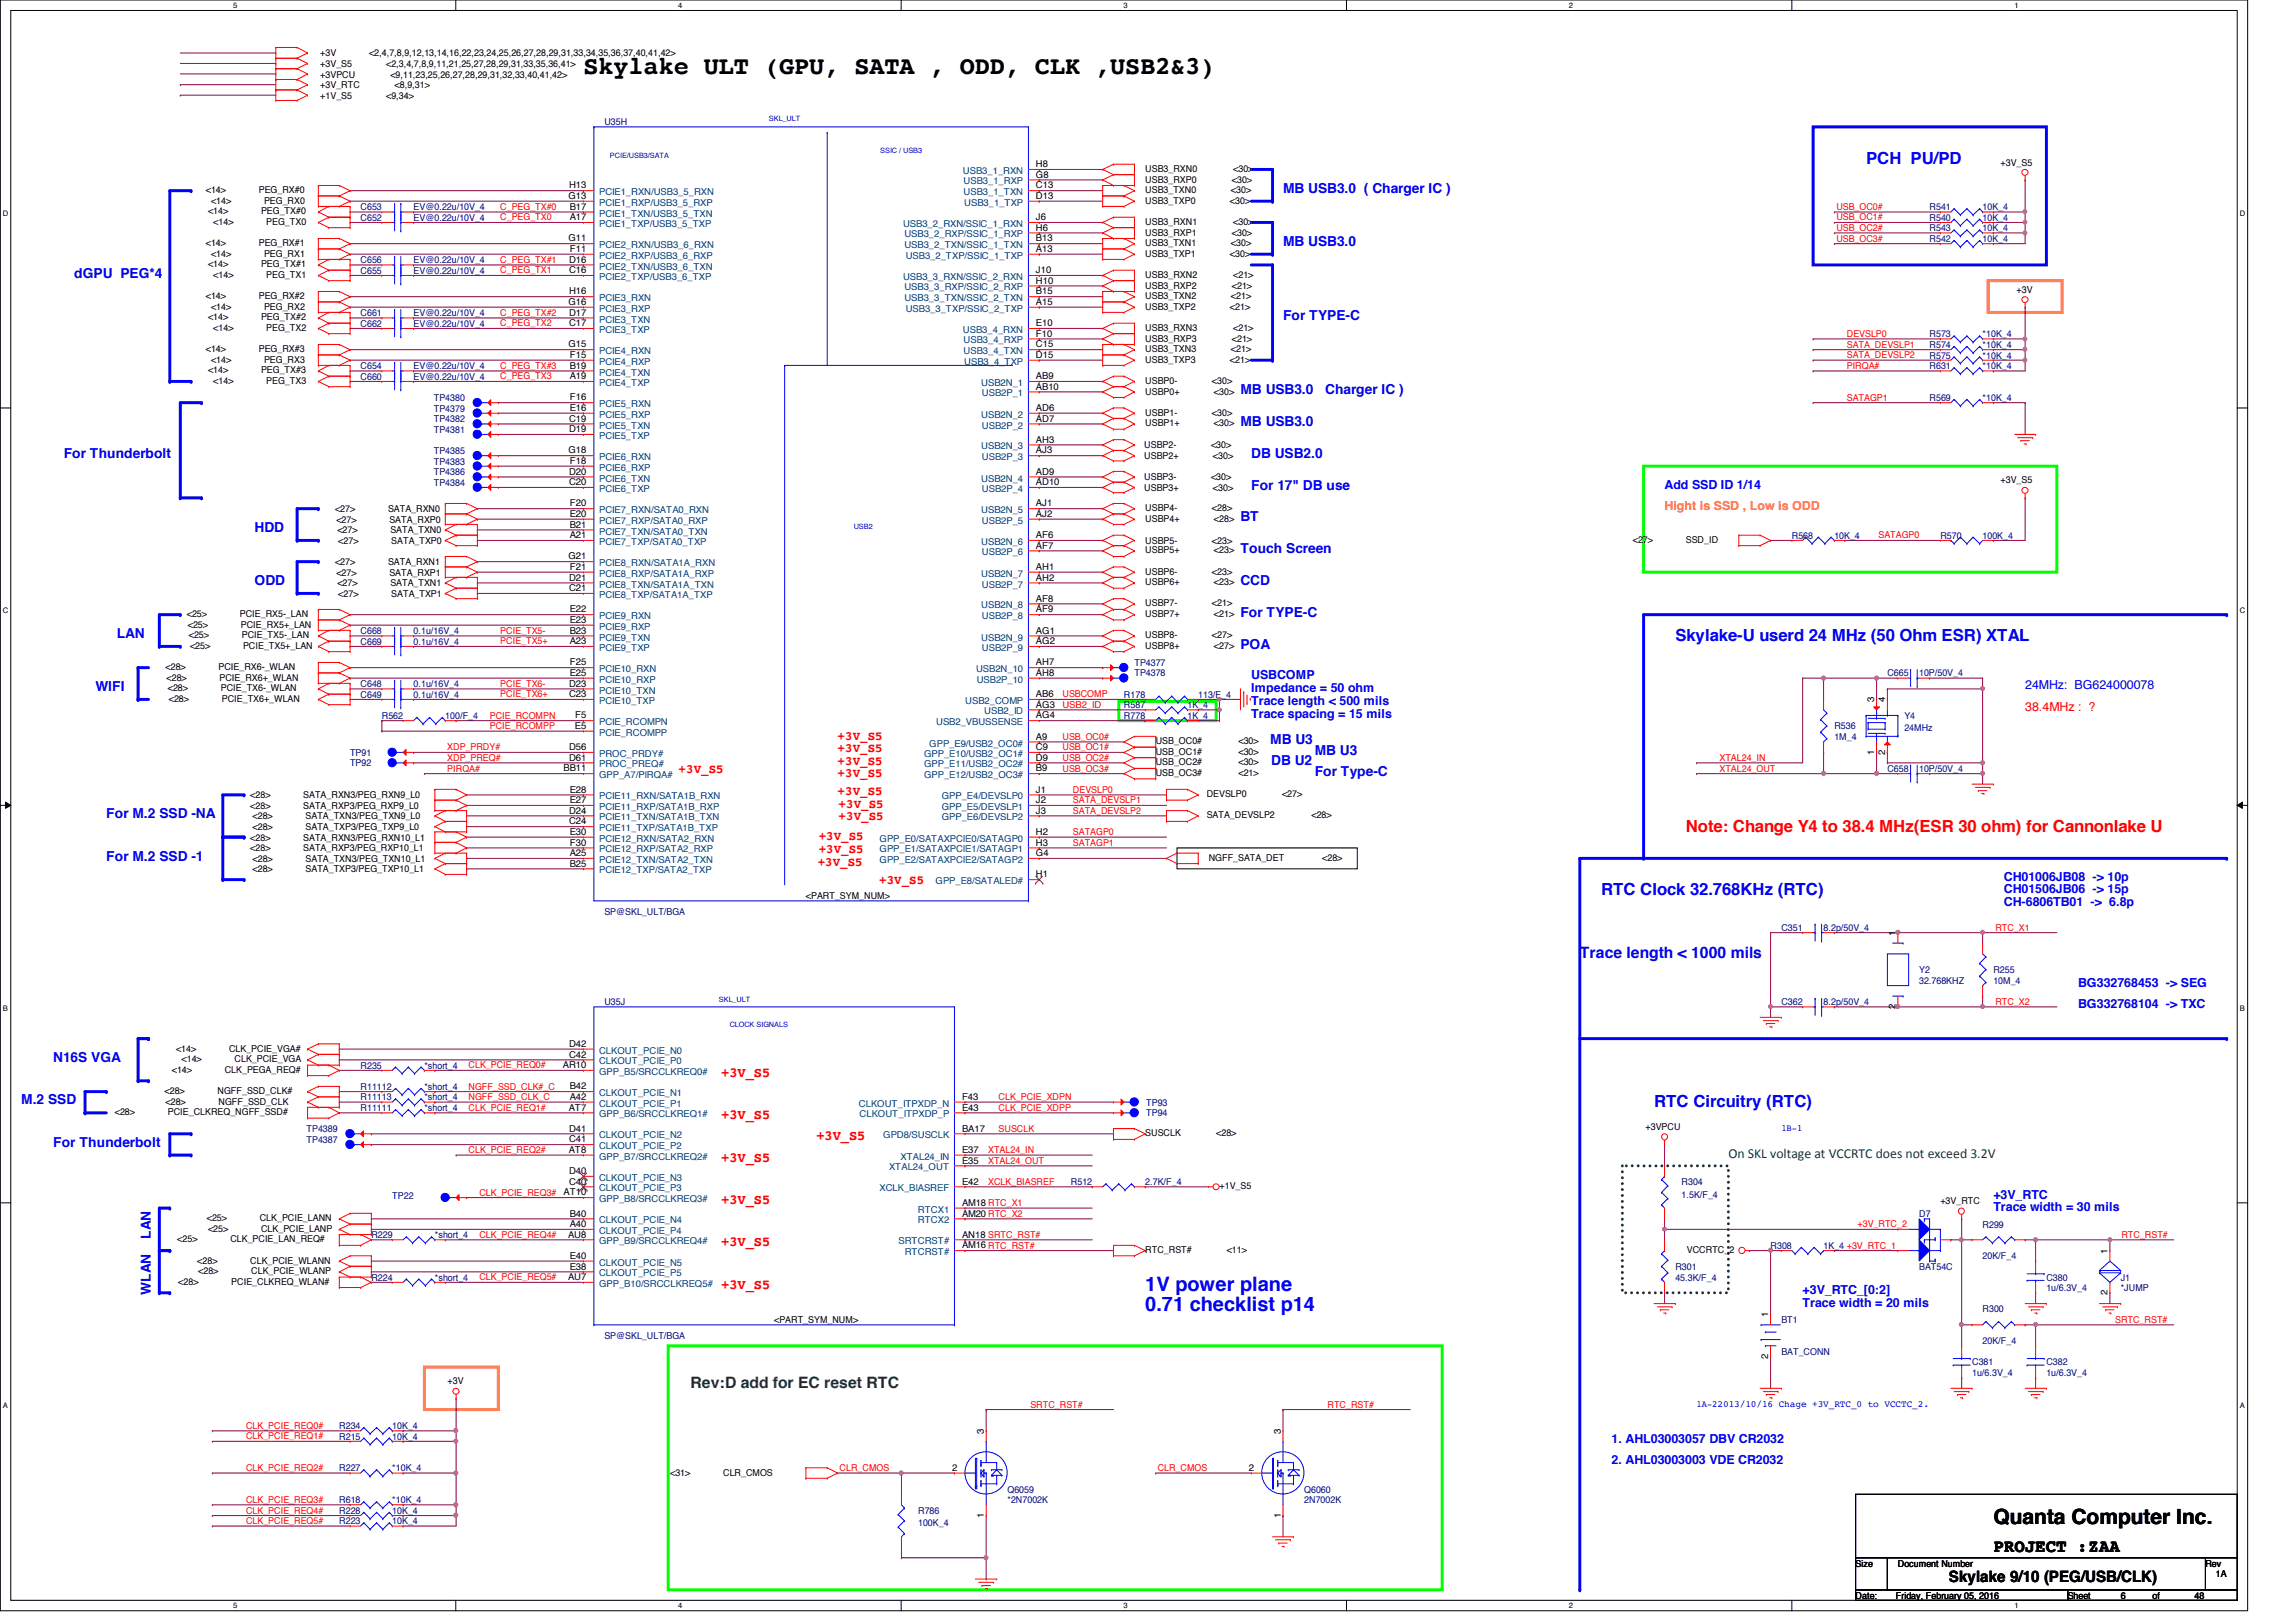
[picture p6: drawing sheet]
<svg xmlns="http://www.w3.org/2000/svg" width="297mm" height="210mm" viewBox="0 0 297 210" stroke-linecap="round" stroke-linejoin="round" font-family="sans-serif">
<defs><g id="words">
<text font-size="3.3" x="75.5" y="9.6">Skylake ULT (GPU, SATA , ODD, CLK ,USB2&amp;3)</text>
<text font-size="2.7" x="257.9" y="197.3">Quanta Computer Inc.</text>
<g font-size="2.6" fill="#00f">
<text x="148.2" y="167">1V power plane</text>
<text x="148.2" y="169.7">0.71 checklist p14</text>
</g>
<text font-size="2.3" x="257.9" y="200.8">PROJECT :ZAA</text>
<g font-size="2.2" fill="#00f">
<text x="241.4" y="21.2">PCH PU/PD</text>
<text x="216.7" y="82.9">Skylake-U userd 24 MHz (50 Ohm ESR) XTAL</text>
<text x="207.1" y="115.9">RTC Clock 32.768KHz (RTC)</text>
<text x="214" y="143.3">RTC Circuitry (RTC)</text>
</g>
<text font-size="2.2" fill="#f00" x="218.1" y="107.6">Note: Change Y4 to 38.4 MHz(ESR 30 ohm) for Cannonlake U</text>
<text font-size="2" fill="#00f" x="204.4" y="124">Trace length &lt; 1000 mils</text>
<text font-size="2" fill="#008000" x="89.3" y="179.7">Rev:D add for EC reset RTC</text>
<text font-size="2" x="252.1" y="204.8">Skylake 9/10 (PEG/USB/CLK)</text>
<g font-size="1.8" fill="#00f">
<text x="166" y="24.9">MB USB3.0 ( Charger IC )</text>
<text x="9.6" y="35.9">dGPU PEG*4</text>
<text x="166" y="31.8">MB USB3.0</text>
<text x="166" y="41.4">For TYPE-C</text>
<text x="160.5" y="51">MB USB3.0</text>
<text x="171.4" y="51">Charger IC )</text>
<text x="8.3" y="59.2">For Thunderbolt</text>
<text x="160.5" y="55.1">MB USB3.0</text>
<text x="161.9" y="59.2">DB USB2.0</text>
<text x="161.9" y="63.4">For 17&quot; DB use</text>
<text x="32.9" y="68.8">HDD</text>
<text x="160.5" y="67.5">BT</text>
<text x="160.5" y="71.6">Touch Screen</text>
<text x="32.9" y="75.7">ODD</text>
<text x="160.5" y="75.7">CCD</text>
<text x="15.1" y="82.5">LAN</text>
<text x="160.5" y="79.8">For TYPE-C</text>
<text x="160.5" y="83.9">POA</text>
<text x="12.4" y="89.4">WIFI</text>
<text x="164.3" y="96.3">MB U3</text>
<text x="164.5" y="99">DB U2</text>
<text x="170.1" y="97.7">MB U3</text>
<text x="170.1" y="100.4">For Type-C</text>
<text x="13.8" y="105.9">For M.2 SSD -NA</text>
<text x="13.8" y="111.4">For M.2 SSD -1</text>
<text x="6.9" y="137.4">N16S VGA</text>
<text x="2.7" y="142.9">M.2 SSD</text>
<text x="6.9" y="148.4">For Thunderbolt</text>
<text x="19.5" y="160.3" transform="rotate(-90 19.5 160.3)">LAN</text>
<text x="19.5" y="167.6" transform="rotate(-90 19.5 167.6)">WLAN</text>
</g>
<g font-size="1.8" fill="#f00">
<text x="93.3" y="139.4">+3V_S5</text>
<text x="93.3" y="144.8">+3V_S5</text>
<text x="105.6" y="147.6">+3V_S5</text>
<text x="93.3" y="150.3">+3V_S5</text>
<text x="93.3" y="155.8">+3V_S5</text>
<text x="93.3" y="161.3">+3V_S5</text>
<text x="93.3" y="166.8">+3V_S5</text>
</g>
<text font-size="1.8" fill="#008000" x="223.6" y="149.8">On SKL voltage at VCCRTC does not exceed 3.2V</text>
<g font-size="1.6" fill="#00f">
<text x="215.3" y="63.2">Add SSD ID 1/14</text>
<text x="161.9" y="87.9">USBCOMP</text>
<text x="161.9" y="89.6">Impedance = 50 ohm</text>
<text x="262" y="89.2">24MHz: BG624000078</text>
<text x="161.9" y="91.2">Trace length &lt; 500 mils</text>
<text x="161.9" y="92.9">Trace spacing = 15 mils</text>
<text x="259.2" y="114">CH01006JB08 -&gt; 10p</text>
<text x="259.2" y="115.6">CH01506JB06 -&gt; 15p</text>
<text x="259.2" y="117.3">CH-6806TB01 -&gt; 6.8p</text>
<text x="268.9" y="127.7">BG332768453 -&gt; SEG</text>
<text x="268.9" y="130.4">BG332768104 -&gt; TXC</text>
<text x="257.9" y="155.1">+3V_RTC</text>
<text x="257.9" y="156.8">Trace width = 30 mils</text>
<text x="233.2" y="167.5">+3V_RTC_[0:2]</text>
<text x="233.2" y="169.1">Trace width = 20 mils</text>
<text x="208.5" y="189.4">2. AHL03003003 VDE CR2032</text>
<text x="208.5" y="186.7">1. AHL03003057 DBV CR2032</text>
</g>
<text font-size="1.6" fill="#ff8000" x="215.3" y="66">Hight is SSD , Low is ODD</text>
<g font-size="1.6" fill="#f00">
<text x="108.4" y="95.7">+3V_S5</text>
<text x="262" y="91.9">38.4MHz : ?</text>
<text x="87.8" y="100.1">+3V_S5</text>
<text x="108.4" y="97.4">+3V_S5</text>
<text x="108.4" y="99">+3V_S5</text>
<text x="108.4" y="100.5">+3V_S5</text>
<text x="108.4" y="102.8">+3V_S5</text>
<text x="108.5" y="104.6">+3V_S5</text>
<text x="108.5" y="106.1">+3V_S5</text>
<text x="105.8" y="112">+3V_S5</text>
<text x="105.9" y="108.8">+3V_S5</text>
<text x="105.9" y="110.4">+3V_S5</text>
<text x="113.7" y="114.3">+3V_S5</text>
</g>
<g font-size="1.2">
<text x="41.4" y="7.3">+3V</text>
<text x="41.4" y="8.7">+3V_S5</text>
<text x="41.4" y="10">+3VPCU</text>
<text x="41.4" y="11.4">+3V_RTC</text>
<text x="47.7" y="7.3">&lt;2,4,7,8,9,12,13,14,16,22,23,24,25,26,27,28,29,31,33,34,35,36,37,40,41,42&gt;</text>
<text x="50" y="8.7">&lt;2,3,4,7,8,9,11,21,25,27,28,29,31,33,35,36,41&gt;</text>
<text x="50.5" y="10">&lt;9,11,23,25,26,27,28,29,31,32,33,40,41,42&gt;</text>
<text x="51.1" y="11.4">&lt;8,9,31&gt;</text>
<text x="41.4" y="12.8">+1V_S5</text>
<text x="50" y="12.8">&lt;9,34&gt;</text>
<text x="134" y="21.6">H8</text>
<text x="134" y="23">G8</text>
<text x="148.2" y="22.3">USB3_RXN0</text>
<text x="148.2" y="23.6">USB3_RXP0</text>
<text x="159.4" y="23.6">&lt;30&gt;</text>
<text x="159.5" y="22.3">&lt;30&gt;</text>
<text x="258.8" y="21.4">+3V_S5</text>
<text x="26.6" y="25">&lt;14&gt;</text>
<text x="26.9" y="27.7">&lt;14&gt;</text>
<text x="27.3" y="26.4">&lt;14&gt;</text>
<text x="27.6" y="29.1">&lt;14&gt;</text>
<text x="33.5" y="25">PEG_RX#0</text>
<text x="33.8" y="27.7">PEG_TX#0</text>
<text x="34.2" y="26.4">PEG_RX0</text>
<text x="34.5" y="29.1">PEG_TX0</text>
<text x="73.5" y="25.7">G13</text>
<text x="73.6" y="24.4">H13</text>
<text x="73.7" y="27.1">B17</text>
<text x="73.7" y="28.5">A17</text>
<text x="134" y="24.4">C13</text>
<text x="134" y="25.7">D13</text>
<text x="134" y="28.5">J6</text>
<text x="134" y="29.8">H6</text>
<text x="148.2" y="29.1">USB3_RXN1</text>
<text x="148.2" y="25">USB3_TXN0</text>
<text x="148.2" y="26.4">USB3_TXP0</text>
<text x="159.1" y="26.4">&lt;30&gt;</text>
<text x="159.3" y="25">&lt;30&gt;</text>
<text x="159.5" y="29.1">&lt;30&gt;</text>
<text x="26.6" y="31.8">&lt;14&gt;</text>
<text x="26.9" y="34.6">&lt;14&gt;</text>
<text x="27.3" y="33.2">&lt;14&gt;</text>
<text x="27.6" y="36">&lt;14&gt;</text>
<text x="33.5" y="31.8">PEG_RX#1</text>
<text x="33.8" y="34.6">PEG_TX#1</text>
<text x="34.2" y="33.2">PEG_RX1</text>
<text x="34.5" y="36">PEG_TX1</text>
<text x="73.5" y="31.2">G11</text>
<text x="73.6" y="34">D16</text>
<text x="73.6" y="35.3">C16</text>
<text x="73.7" y="32.6">F11</text>
<text x="134" y="31.2">B13</text>
<text x="134" y="32.6">A13</text>
<text x="134" y="35.3">J10</text>
<text x="148.2" y="30.5">USB3_RXP1</text>
<text x="148.2" y="31.8">USB3_TXN1</text>
<text x="148.2" y="33.2">USB3_TXP1</text>
<text x="148.2" y="36">USB3_RXN2</text>
<text x="159.1" y="33.2">&lt;30&gt;</text>
<text x="159.3" y="31.8">&lt;30&gt;</text>
<text x="159.4" y="30.5">&lt;30&gt;</text>
<text x="159.5" y="36">&lt;21&gt;</text>
<text x="26.6" y="38.7">&lt;14&gt;</text>
<text x="26.9" y="41.4">&lt;14&gt;</text>
<text x="27.3" y="40.1">&lt;14&gt;</text>
<text x="33.5" y="38.7">PEG_RX#2</text>
<text x="33.8" y="41.4">PEG_TX#2</text>
<text x="34.2" y="40.1">PEG_RX2</text>
<text x="73.5" y="39.5">G16</text>
<text x="73.6" y="38.1">H16</text>
<text x="73.6" y="40.9">D17</text>
<text x="134" y="36.7">H10</text>
<text x="134" y="38.1">B15</text>
<text x="134" y="39.5">A15</text>
<text x="148.2" y="37.3">USB3_RXP2</text>
<text x="148.2" y="38.7">USB3_TXN2</text>
<text x="148.2" y="40.1">USB3_TXP2</text>
<text x="159.1" y="40.1">&lt;21&gt;</text>
<text x="159.3" y="38.7">&lt;21&gt;</text>
<text x="159.4" y="37.3">&lt;21&gt;</text>
<text x="260.9" y="37.9">+3V</text>
<text x="26.6" y="45.6">&lt;14&gt;</text>
<text x="27.3" y="46.9">&lt;14&gt;</text>
<text x="27.6" y="42.8">&lt;14&gt;</text>
<text x="33.5" y="45.6">PEG_RX#3</text>
<text x="34.2" y="46.9">PEG_RX3</text>
<text x="34.5" y="42.8">PEG_TX2</text>
<text x="73.5" y="45">G15</text>
<text x="73.6" y="42.2">C17</text>
<text x="73.7" y="47.7">B19</text>
<text x="73.7" y="46.3">F15</text>
<text x="134" y="42.2">E10</text>
<text x="134" y="43.6">F10</text>
<text x="134" y="45">C15</text>
<text x="134" y="46.3">D15</text>
<text x="148.2" y="42.8">USB3_RXN3</text>
<text x="148.2" y="44.2">USB3_RXP3</text>
<text x="148.2" y="45.6">USB3_TXN3</text>
<text x="148.2" y="46.9">USB3_TXP3</text>
<text x="159.1" y="46.9">&lt;21&gt;</text>
<text x="159.3" y="45.6">&lt;21&gt;</text>
<text x="159.4" y="44.2">&lt;21&gt;</text>
<text x="159.5" y="42.8">&lt;21&gt;</text>
<text x="26.9" y="48.3">&lt;14&gt;</text>
<text x="27.6" y="49.7">&lt;14&gt;</text>
<text x="33.8" y="48.3">PEG_TX#3</text>
<text x="34.5" y="49.7">PEG_TX3</text>
<text x="73.7" y="49.1">A19</text>
<text x="73.7" y="53.2">E16</text>
<text x="73.7" y="51.8">F16</text>
<text x="134" y="49.1">AB9</text>
<text x="134" y="50.4">AB10</text>
<text x="134" y="53.2">AD6</text>
<text x="148.2" y="53.8">USBP1-</text>
<text x="148.2" y="49.7">USBP0-</text>
<text x="148.2" y="51.1">USBP0+</text>
<text x="156.8" y="53.8">&lt;30&gt;</text>
<text x="156.8" y="49.7">&lt;30&gt;</text>
<text x="157.1" y="51.1">&lt;30&gt;</text>
<text x="73.5" y="58.7">G18</text>
<text x="73.6" y="54.6">C19</text>
<text x="73.6" y="55.9">D19</text>
<text x="134" y="54.6">AD7</text>
<text x="134" y="57.3">AH3</text>
<text x="134" y="58.7">AJ3</text>
<text x="148" y="59.4">USBP2+</text>
<text x="148" y="58">USBP2-</text>
<text x="148.2" y="55.2">USBP1+</text>
<text x="156.7" y="58">&lt;30&gt;</text>
<text x="156.9" y="59.4">&lt;30&gt;</text>
<text x="157.1" y="55.2">&lt;30&gt;</text>
<text x="73.6" y="61.4">D20</text>
<text x="73.6" y="62.8">C20</text>
<text x="73.7" y="60">F18</text>
<text x="73.7" y="65.5">F20</text>
<text x="134" y="61.4">AD9</text>
<text x="134" y="62.8">AD10</text>
<text x="134" y="65.5">AJ1</text>
<text x="148" y="63.5">USBP3+</text>
<text x="148" y="62.1">USBP3-</text>
<text x="156.7" y="62.1">&lt;30&gt;</text>
<text x="156.9" y="63.5">&lt;30&gt;</text>
<text x="258.8" y="62.6">+3V_S5</text>
<text x="43.3" y="66.3">&lt;27&gt;</text>
<text x="43.5" y="67.6">&lt;27&gt;</text>
<text x="43.6" y="69">&lt;27&gt;</text>
<text x="43.8" y="70.4">&lt;27&gt;</text>
<text x="50.2" y="66.3">SATA_RXN0</text>
<text x="50.4" y="67.6">SATA_RXP0</text>
<text x="50.5" y="69">SATA_TXN0</text>
<text x="50.6" y="70.4">SATA_TXP0</text>
<text x="73.7" y="66.9">E20</text>
<text x="73.7" y="68.3">B21</text>
<text x="73.7" y="69.6">A21</text>
<text x="134" y="66.9">AJ2</text>
<text x="134" y="69.6">AF6</text>
<text x="134" y="71">AF7</text>
<text x="148.2" y="71.6">USBP5+</text>
<text x="148.2" y="70.4">USBP5-</text>
<text x="148.2" y="66.1">USBP4-</text>
<text x="148.2" y="67.5">USBP4+</text>
<text x="156.8" y="70.4">&lt;23&gt;</text>
<text x="156.8" y="66.1">&lt;28&gt;</text>
<text x="157.1" y="71.6">&lt;23&gt;</text>
<text x="157.1" y="67.5">&lt;28&gt;</text>
<text x="211.2" y="70.3">&lt;27&gt;</text>
<text x="218.1" y="70.3">SSD_ID</text>
<text x="43.3" y="73.2">&lt;27&gt;</text>
<text x="43.5" y="74.5">&lt;27&gt;</text>
<text x="43.6" y="75.9">&lt;27&gt;</text>
<text x="43.8" y="77.3">&lt;27&gt;</text>
<text x="50.2" y="73.2">SATA_RXN1</text>
<text x="50.4" y="74.5">SATA_RXP1</text>
<text x="50.5" y="75.9">SATA_TXN1</text>
<text x="50.6" y="77.3">SATA_TXP1</text>
<text x="73.5" y="72.4">G21</text>
<text x="73.6" y="75.1">D21</text>
<text x="73.6" y="76.5">C21</text>
<text x="73.7" y="73.7">F21</text>
<text x="134" y="73.7">AH1</text>
<text x="134" y="75.1">AH2</text>
<text x="134" y="77.9">AF8</text>
<text x="148.2" y="74.4">USBP6-</text>
<text x="148.2" y="75.7">USBP6+</text>
<text x="156.8" y="74.4">&lt;23&gt;</text>
<text x="157.1" y="75.7">&lt;23&gt;</text>
<text x="24.2" y="79.8">&lt;25&gt;</text>
<text x="24.3" y="81.2">&lt;25&gt;</text>
<text x="24.4" y="82.6">&lt;25&gt;</text>
<text x="24.6" y="84">&lt;25&gt;</text>
<text x="31" y="79.8">PCIE_RX5-_LAN</text>
<text x="31.2" y="81.2">PCIE_RX5+_LAN</text>
<text x="31.3" y="82.6">PCIE_TX5-_LAN</text>
<text x="31.5" y="84">PCIE_TX5+_LAN</text>
<text x="73.7" y="79.2">E22</text>
<text x="73.7" y="80.6">E23</text>
<text x="73.7" y="82">B23</text>
<text x="73.7" y="83.4">A23</text>
<text x="134" y="79.2">AF9</text>
<text x="134" y="82">AG1</text>
<text x="134" y="83.4">AG2</text>
<text x="148.2" y="82.6">USBP8-</text>
<text x="148.2" y="84">USBP8+</text>
<text x="148.2" y="78.5">USBP7-</text>
<text x="148.2" y="79.8">USBP7+</text>
<text x="156.8" y="82.6">&lt;27&gt;</text>
<text x="156.8" y="78.5">&lt;21&gt;</text>
<text x="157.1" y="84">&lt;27&gt;</text>
<text x="157.1" y="79.8">&lt;21&gt;</text>
<text x="21.4" y="86.7">&lt;28&gt;</text>
<text x="21.5" y="88.1">&lt;28&gt;</text>
<text x="21.7" y="89.5">&lt;28&gt;</text>
<text x="28.3" y="86.7">PCIE_RX6-_WLAN</text>
<text x="28.4" y="88.1">PCIE_RX6+_WLAN</text>
<text x="28.6" y="89.5">PCIE_TX6-_WLAN</text>
<text x="73.6" y="88.9">D23</text>
<text x="73.7" y="87.5">E25</text>
<text x="73.7" y="86.1">F25</text>
<text x="134" y="86.1">AH7</text>
<text x="134" y="87.5">AH8</text>
<text x="21.8" y="90.8">&lt;28&gt;</text>
<text x="28.7" y="90.8">PCIE_TX6+_WLAN</text>
<text x="73.6" y="90.2">C23</text>
<text x="74.4" y="94.3">E5</text>
<text x="74.4" y="93">F5</text>
<text x="134" y="90.2">AB6</text>
<text x="134" y="91.6">AG3</text>
<text x="134" y="93">AG4</text>
<text x="134" y="95.7">A9</text>
<text x="242.5" y="90.9" transform="rotate(-90 242.5 90.9)">3</text>
<text x="243.9" y="90.9" transform="rotate(-90 243.9 90.9)">4</text>
<text x="72.9" y="99.8">BB11</text>
<text x="73.6" y="97.1">D56</text>
<text x="73.6" y="98.4">D61</text>
<text x="134" y="97.1">C9</text>
<text x="134" y="98.4">D9</text>
<text x="134" y="99.8">B9</text>
<text x="149.5" y="96.3">USB_OC0#</text>
<text x="149.5" y="97.7">USB_OC1#</text>
<text x="149.5" y="99.1">USB_OC2#</text>
<text x="149.5" y="100.4">USB_OC3#</text>
<text x="160.2" y="96.3">&lt;30&gt;</text>
<text x="160.2" y="97.7">&lt;30&gt;</text>
<text x="160.2" y="99.1">&lt;30&gt;</text>
<text x="160.2" y="100.4">&lt;21&gt;</text>
<text x="242.5" y="97.7" transform="rotate(-90 242.5 97.7)">1</text>
<text x="243.9" y="97.7" transform="rotate(-90 243.9 97.7)">2</text>
<text x="32.4" y="103.3">&lt;28&gt;</text>
<text x="32.4" y="104.7">&lt;28&gt;</text>
<text x="32.7" y="106">&lt;28&gt;</text>
<text x="32.7" y="107.4">&lt;28&gt;</text>
<text x="39.2" y="103.3">SATA_RXN3/PEG_RXN9_L0</text>
<text x="39.2" y="104.7">SATA_RXP3/PEG_RXP9_L0</text>
<text x="39.5" y="106">SATA_TXN3/PEG_TXN9_L0</text>
<text x="39.5" y="107.4">SATA_TXP3/PEG_TXP9_L0</text>
<text x="73.6" y="105.3">D24</text>
<text x="73.6" y="106.7">C24</text>
<text x="73.7" y="102.6">E28</text>
<text x="73.7" y="103.9">E27</text>
<text x="134" y="102.6">J1</text>
<text x="134" y="103.9">J2</text>
<text x="134" y="105.3">J3</text>
<text x="156.1" y="103.2">DEVSLP0</text>
<text x="156.1" y="105.9">SATA_DEVSLP2</text>
<text x="165.9" y="103.2">&lt;27&gt;</text>
<text x="169.7" y="105.9">&lt;28&gt;</text>
<text x="32.4" y="108.8">&lt;28&gt;</text>
<text x="32.4" y="110.2">&lt;28&gt;</text>
<text x="32.7" y="111.5">&lt;28&gt;</text>
<text x="32.7" y="112.9">&lt;28&gt;</text>
<text x="39.2" y="108.8">SATA_RXN3/PEG_RXN10_L1</text>
<text x="39.2" y="110.2">SATA_RXP3/PEG_RXP10_L1</text>
<text x="39.5" y="111.5">SATA_TXN3/PEG_TXN10_L1</text>
<text x="39.5" y="112.9">SATA_TXP3/PEG_TXP10_L1</text>
<text x="73.7" y="108">E30</text>
<text x="73.7" y="110.8">A25</text>
<text x="73.7" y="112.1">B25</text>
<text x="73.7" y="109.4">F30</text>
<text x="134" y="108">H2</text>
<text x="134" y="109.4">H3</text>
<text x="134" y="110.8">G4</text>
<text x="134" y="113.5">H1</text>
<text x="156.4" y="111.4">NGFF_SATA_DET</text>
<text x="171.1" y="111.4">&lt;28&gt;</text>
<text x="104.3" y="116.3">&lt;PART_SYM_NUM&gt;</text>
<text x="245.2" y="121.1" transform="rotate(-90 245.2 121.1)">1</text>
<text x="245.2" y="130.6" transform="rotate(-90 245.2 130.6)">2</text>
<text x="22.8" y="136.1">&lt;14&gt;</text>
<text x="23.5" y="137.5">&lt;14&gt;</text>
<text x="29.6" y="136.1">CLK_PCIE_VGA#</text>
<text x="30.3" y="137.5">CLK_PCIE_VGA</text>
<text x="73.6" y="135.5">D42</text>
<text x="73.6" y="136.9">C42</text>
<text x="21.3" y="141.6">&lt;28&gt;</text>
<text x="21.4" y="143">&lt;28&gt;</text>
<text x="22.2" y="138.9">&lt;14&gt;</text>
<text x="28.1" y="141.6">NGFF_SSD_CLK#</text>
<text x="28.3" y="143">NGFF_SSD_CLK</text>
<text x="29.1" y="138.9">CLK_PEGA_REQ#</text>
<text x="72.8" y="138.2">AR10</text>
<text x="73.6" y="143.7">AT7</text>
<text x="73.7" y="141">B42</text>
<text x="73.7" y="142.3">A42</text>
<text x="124.5" y="142.3">F43</text>
<text x="124.5" y="143.7">E43</text>
<text x="14.9" y="144.3">&lt;28&gt;</text>
<text x="21.7" y="144.3">PCIE_CLKREQ_NGFF_SSD#</text>
<text x="73.6" y="149.2">AT8</text>
<text x="73.6" y="146.4">D41</text>
<text x="73.6" y="147.8">C41</text>
<text x="124.5" y="146.4">BA17</text>
<text x="124.5" y="149.2">E37</text>
<text x="148.2" y="147.1">SUSCLK</text>
<text x="157.4" y="147.1">&lt;28&gt;</text>
<text x="212.9" y="146.3">+3VPCU</text>
<text x="72.9" y="154.7">AT10</text>
<text x="73.6" y="151.9">D40</text>
<text x="73.6" y="153.3">C40</text>
<text x="124.5" y="150.6">E35</text>
<text x="124.5" y="153.3">E42</text>
<text x="157.8" y="153.9">+1V_S5</text>
<text x="251" y="155.8">+3V_RTC</text>
<text x="22.9" y="160.8">&lt;25&gt;</text>
<text x="26.8" y="158">&lt;25&gt;</text>
<text x="26.9" y="159.4">&lt;25&gt;</text>
<text x="29.8" y="160.8">CLK_PCIE_LAN_REQ#</text>
<text x="33.6" y="158">CLK_PCIE_LANN</text>
<text x="33.8" y="159.4">CLK_PCIE_LANP</text>
<text x="73.5" y="160.1">AU8</text>
<text x="73.7" y="157.4">B40</text>
<text x="73.7" y="158.8">A40</text>
<text x="124.5" y="156">AM18 RTC_X1</text>
<text x="124.5" y="157.4">AM20 RTC_X2</text>
<text x="124.5" y="160.1">AN18 SRTC_RST#</text>
<text x="124.5" y="161.5">AM16 RTC_RST#</text>
<text x="23.1" y="166.3">&lt;28&gt;</text>
<text x="25.5" y="163.5">&lt;28&gt;</text>
<text x="25.7" y="164.9">&lt;28&gt;</text>
<text x="29.9" y="166.3">PCIE_CLKREQ_WLAN#</text>
<text x="32.4" y="163.5">CLK_PCIE_WLANN</text>
<text x="32.5" y="164.9">CLK_PCIE_WLANP</text>
<text x="73.5" y="165.7">AU7</text>
<text x="73.7" y="162.9">E40</text>
<text x="73.7" y="164.3">E38</text>
<text x="148.2" y="162.1">RTC_RST#</text>
<text x="158.7" y="162.1">&lt;11&gt;</text>
<text x="218.2" y="162.1">VCCRTC_2</text>
<text x="272.7" y="167.6" transform="rotate(-90 272.7 167.6)">2</text>
<text x="272.7" y="162.2" transform="rotate(-90 272.7 162.2)">1</text>
<text x="100.2" y="171.2">&lt;PART_SYM_NUM&gt;</text>
<text x="228.8" y="170.5" transform="rotate(-90 228.8 170.5)">1</text>
<text x="57.9" y="179.2">+3V</text>
<text x="228.8" y="175.8" transform="rotate(-90 228.8 175.8)">2</text>
<text x="127.3" y="185.5" transform="rotate(-90 127.3 185.5)">3</text>
<text x="165.7" y="185.5" transform="rotate(-90 165.7 185.5)">3</text>
<text x="86.7" y="191">&lt;31&gt;</text>
<text x="93.6" y="191">CLR_CMOS</text>
<text x="123.2" y="190.3">2</text>
<text x="161.6" y="190.3">2</text>
<text x="127.3" y="196.4" transform="rotate(-90 127.3 196.4)">1</text>
<text x="165.7" y="196.4" transform="rotate(-90 165.7 196.4)">1</text>
<text x="240.1" y="202.7">Size</text>
<text x="245.5" y="202.7">Document Number</text>
<text x="285.3" y="202.7">Rev</text>
<text x="240.1" y="206.9">Date:</text>
<text x="245.3" y="206.9">Friday, February 05, 2016</text>
<text x="267.5" y="206.9">Sheet</text>
<text x="274.4" y="206.9">6</text>
<text x="278.5" y="206.9">of</text>
<text x="283.9" y="206.9">48</text>
<text x="286.7" y="204.1">1A</text>
</g>
<g font-size="1.2" fill="#000080">
<text x="78.2" y="16.2">U35H</text>
<text x="46.6" y="27.2">C653</text>
<text x="46.6" y="28.6">C652</text>
<text x="53.5" y="27.2">EV@0.22u/10V_4</text>
<text x="53.5" y="28.6">EV@0.22u/10V_4</text>
<text x="249.6" y="27.2">R541</text>
<text x="249.6" y="28.6">R540</text>
<text x="249.6" y="29.9">R543</text>
<text x="256.5" y="27.2">10K_4</text>
<text x="256.5" y="28.6">10K_4</text>
<text x="256.5" y="29.9">10K_4</text>
<text x="46.6" y="35.4">C655</text>
<text x="46.6" y="34">C656</text>
<text x="53.5" y="35.4">EV@0.22u/10V_4</text>
<text x="53.5" y="34">EV@0.22u/10V_4</text>
<text x="249.6" y="31.3">R542</text>
<text x="256.5" y="31.3">10K_4</text>
<text x="46.6" y="40.9">C661</text>
<text x="53.5" y="40.9">EV@0.22u/10V_4</text>
<text x="46.6" y="47.8">C654</text>
<text x="46.6" y="42.3">C662</text>
<text x="53.5" y="47.8">EV@0.22u/10V_4</text>
<text x="53.5" y="42.3">EV@0.22u/10V_4</text>
<text x="249.6" y="43.6">R573</text>
<text x="249.6" y="46.4">R575</text>
<text x="249.6" y="47.8">R631</text>
<text x="249.6" y="45">R574</text>
<text x="256.5" y="43.6">*10K_4</text>
<text x="256.5" y="46.4">*10K_4</text>
<text x="256.5" y="47.8">*10K_4</text>
<text x="256.5" y="45">*10K_4</text>
<text x="46.6" y="49.1">C660</text>
<text x="53.5" y="49.1">EV@0.22u/10V_4</text>
<text x="56.1" y="53.3">TP4379</text>
<text x="56.1" y="51.9">TP4380</text>
<text x="249.6" y="51.9">R569</text>
<text x="256.5" y="51.9">*10K_4</text>
<text x="56.1" y="58.7">TP4385</text>
<text x="56.1" y="56">TP4381</text>
<text x="56.1" y="54.6">TP4382</text>
<text x="56.1" y="62.9">TP4384</text>
<text x="56.1" y="61.5">TP4386</text>
<text x="56.1" y="60.1">TP4383</text>
<text x="231.8" y="69.7">R568</text>
<text x="237.3" y="69.7">10K_4</text>
<text x="251" y="69.7">R570</text>
<text x="256.5" y="69.7">100K_4</text>
<text x="46.6" y="83.4">C669</text>
<text x="46.6" y="82">C668</text>
<text x="53.5" y="83.4">0.1u/16V_4</text>
<text x="53.5" y="82">0.1u/16V_4</text>
<text x="46.6" y="88.9">C648</text>
<text x="53.5" y="88.9">0.1u/16V_4</text>
<text x="146.8" y="86.1">TP4377</text>
<text x="146.8" y="87.5">TP4378</text>
<text x="244.2" y="87.5">C665</text>
<text x="248.3" y="87.5">10P/50V_4</text>
<text x="46.6" y="90.3">C649</text>
<text x="49.4" y="93">R562</text>
<text x="53.5" y="90.3">0.1u/16V_4</text>
<text x="57.6" y="93">100/F_4</text>
<text x="145.4" y="90.3">R178</text>
<text x="145.4" y="93">R778</text>
<text x="145.4" y="91.7">R587</text>
<text x="153.6" y="93">1K_4</text>
<text x="153.6" y="91.7">1K_4</text>
<text x="155" y="90.3">113/F_4</text>
<text x="237.3" y="94.4">R536</text>
<text x="237.3" y="95.8">1M_4</text>
<text x="246.4" y="93">Y4</text>
<text x="246.4" y="94.7">24MHz</text>
<text x="45.3" y="99.2">TP92</text>
<text x="45.3" y="97.8">TP91</text>
<text x="244.2" y="99.9">C658</text>
<text x="248.3" y="99.9">10P/50V_4</text>
<text x="78.2" y="118.4">SP@SKL_ULT/BGA</text>
<text x="230.5" y="120.4">C351</text>
<text x="235.9" y="120.4">8.2p/50V_4</text>
<text x="248.3" y="125.9">Y2</text>
<text x="257.9" y="125.9">R255</text>
<text x="78.2" y="130">U35J</text>
<text x="230.5" y="130">C362</text>
<text x="235.9" y="130">8.2p/50V_4</text>
<text x="248.3" y="127.3">32.768KHZ</text>
<text x="257.9" y="127.3">10M_4</text>
<text x="46.6" y="142.4">R11113</text>
<text x="46.6" y="141">R11112</text>
<text x="46.6" y="138.3">R235</text>
<text x="46.6" y="143.8">R11111</text>
<text x="54.9" y="138.3">*short_4</text>
<text x="54.9" y="142.4">*short_4</text>
<text x="54.9" y="141">*short_4</text>
<text x="54.9" y="143.8">*short_4</text>
<text x="148.3" y="143.1">TP93</text>
<text x="39.7" y="147.9">TP4387</text>
<text x="39.7" y="146.5">TP4389</text>
<text x="148.3" y="144.4">TP94</text>
<text x="50.8" y="155.2">TP22</text>
<text x="138.6" y="153.4">R512</text>
<text x="148.2" y="153.4">2.7K/F_4</text>
<text x="217.5" y="153.4">R304</text>
<text x="217.5" y="155">1.5K/F_4</text>
<text x="48" y="160.2">R229</text>
<text x="56.3" y="160.2">*short_4</text>
<text x="229.1" y="161.6">R308</text>
<text x="235.9" y="161.6">1K_4 +3V_RTC_1</text>
<text x="248.3" y="157.5">D7</text>
<text x="256.5" y="158.9">R299</text>
<text x="48" y="165.7">R224</text>
<text x="56.3" y="165.7">*short_4</text>
<text x="216.7" y="164.3">R301</text>
<text x="216.7" y="165.7">45.3K/F_4</text>
<text x="248.3" y="164.3">BAT54C</text>
<text x="256.5" y="163">20K/F_4</text>
<text x="264.7" y="165.7">C380</text>
<text x="264.7" y="167.1">1u/6.3V_4</text>
<text x="274.4" y="165.7">J1</text>
<text x="274.4" y="167.1">*JUMP</text>
<text x="78.2" y="173.3">SP@SKL_ULT/BGA</text>
<text x="230.5" y="171.2">BT1</text>
<text x="256.5" y="169.8">R300</text>
<text x="256.5" y="173.9">20K/F_4</text>
<text x="230.5" y="175.3">BAT_CONN</text>
<text x="255.1" y="176.7">C381</text>
<text x="255.1" y="178.1">1u/6.3V_4</text>
<text x="264.7" y="176.7">C382</text>
<text x="264.7" y="178.1">1u/6.3V_4</text>
<text x="43.9" y="184.9">R234</text>
<text x="50.8" y="184.9">10K_4</text>
<text x="43.9" y="190.4">R227</text>
<text x="43.9" y="186.3">R215</text>
<text x="50.8" y="190.4">*10K_4</text>
<text x="50.8" y="186.3">10K_4</text>
<text x="43.9" y="195.9">R228</text>
<text x="43.9" y="197.3">R223</text>
<text x="43.9" y="194.5">R618</text>
<text x="50.8" y="195.9">10K_4</text>
<text x="50.8" y="197.3">10K_4</text>
<text x="50.8" y="194.5">*10K_4</text>
<text x="118.8" y="195.9">R786</text>
<text x="118.8" y="197.5">100K_4</text>
<text x="130.3" y="193.2">Q6059</text>
<text x="130.3" y="194.5">*2N7002K</text>
<text x="168.7" y="193.2">Q6060</text>
<text x="168.7" y="194.5">2N7002K</text>
</g>
<g font-size="1.2" fill="#004080">
<text x="124.6" y="22.5">USB3_1_RXN</text>
<text x="124.7" y="23.9">USB3_1_RXP</text>
<text x="77.5" y="25.3">PCIE1_RXN/USB3_5_RXN</text>
<text x="77.5" y="26.6">PCIE1_RXP/USB3_5_RXP</text>
<text x="77.5" y="28">PCIE1_TXN/USB3_5_TXN</text>
<text x="77.5" y="29.4">PCIE1_TXP/USB3_5_TXP</text>
<text x="116.8" y="29.4">USB3_2_RXN/SSIC_1_RXN</text>
<text x="124.7" y="25.3">USB3_1_TXN</text>
<text x="124.8" y="26.6">USB3_1_TXP</text>
<text x="77.5" y="32.1">PCIE2_RXN/USB3_6_RXN</text>
<text x="77.5" y="33.5">PCIE2_RXP/USB3_6_RXP</text>
<text x="77.5" y="34.9">PCIE2_TXN/USB3_6_TXN</text>
<text x="117" y="30.7">USB3_2_RXP/SSIC_1_RXP</text>
<text x="117" y="32.1">USB3_2_TXN/SSIC_1_TXN</text>
<text x="117.2" y="33.5">USB3_2_TXP/SSIC_1_TXP</text>
<text x="77.5" y="36.2">PCIE2_TXP/USB3_6_TXP</text>
<text x="77.5" y="39">PCIE3_RXN</text>
<text x="77.5" y="40.3">PCIE3_RXP</text>
<text x="77.5" y="41.7">PCIE3_TXN</text>
<text x="116.8" y="36.2">USB3_3_RXN/SSIC_2_RXN</text>
<text x="117" y="37.6">USB3_3_RXP/SSIC_2_RXP</text>
<text x="117" y="39">USB3_3_TXN/SSIC_2_TXN</text>
<text x="117.2" y="40.3">USB3_3_TXP/SSIC_2_TXP</text>
<text x="77.5" y="43.1">PCIE3_TXP</text>
<text x="77.5" y="45.8">PCIE4_RXN</text>
<text x="77.5" y="47.2">PCIE4_RXP</text>
<text x="124.6" y="43.1">USB3_4_RXN</text>
<text x="124.7" y="44.4">USB3_4_RXP</text>
<text x="124.7" y="45.8">USB3_4_TXN</text>
<text x="124.8" y="47.2">USB3_4_TXP</text>
<text x="77.5" y="48.6">PCIE4_TXN</text>
<text x="77.5" y="50">PCIE4_TXP</text>
<text x="77.5" y="52.7">PCIE5_RXN</text>
<text x="127" y="50">USB2N_1</text>
<text x="127" y="51.3">USB2P_1</text>
<text x="77.5" y="54.1">PCIE5_RXP</text>
<text x="77.5" y="55.5">PCIE5_TXN</text>
<text x="77.5" y="56.8">PCIE5_TXP</text>
<text x="77.5" y="59.6">PCIE6_RXN</text>
<text x="127" y="54.1">USB2N_2</text>
<text x="127" y="58.2">USB2N_3</text>
<text x="127" y="55.5">USB2P_2</text>
<text x="127" y="59.6">USB2P_3</text>
<text x="77.5" y="60.9">PCIE6_RXP</text>
<text x="77.5" y="62.3">PCIE6_TXN</text>
<text x="77.5" y="63.7">PCIE6_TXP</text>
<text x="127" y="62.3">USB2N_4</text>
<text x="127" y="63.7">USB2P_4</text>
<text x="77.5" y="66.4">PCIE7_RXN/SATA0_RXN</text>
<text x="77.5" y="67.8">PCIE7_RXP/SATA0_RXP</text>
<text x="77.5" y="69.2">PCIE7_TXN/SATA0_TXN</text>
<text x="77.5" y="70.5">PCIE7_TXP/SATA0_TXP</text>
<text x="127" y="66.4">USB2N_5</text>
<text x="127" y="70.5">USB2N_6</text>
<text x="127" y="67.8">USB2P_5</text>
<text x="127" y="71.9">USB2P_6</text>
<text x="77.5" y="73.3">PCIE8_RXN/SATA1A_RXN</text>
<text x="77.5" y="74.6">PCIE8_RXP/SATA1A_RXP</text>
<text x="77.5" y="76">PCIE8_TXN/SATA1A_TXN</text>
<text x="77.5" y="77.4">PCIE8_TXP/SATA1A_TXP</text>
<text x="127" y="74.6">USB2N_7</text>
<text x="127" y="76">USB2P_7</text>
<text x="77.5" y="80.1">PCIE9_RXN</text>
<text x="77.5" y="81.5">PCIE9_RXP</text>
<text x="77.5" y="82.9">PCIE9_TXN</text>
<text x="127" y="78.7">USB2N_8</text>
<text x="127" y="82.9">USB2N_9</text>
<text x="127" y="80.1">USB2P_8</text>
<text x="77.5" y="84.2">PCIE9_TXP</text>
<text x="77.5" y="87">PCIE10_RXN</text>
<text x="77.5" y="88.3">PCIE10_RXP</text>
<text x="77.5" y="89.7">PCIE10_TXN</text>
<text x="126.3" y="87">USB2N_10</text>
<text x="126.4" y="88.3">USB2P_10</text>
<text x="127" y="84.2">USB2P_9</text>
<text x="77.5" y="91.1">PCIE10_TXP</text>
<text x="77.5" y="93.9">PCIE_RCOMPN</text>
<text x="77.5" y="95.2">PCIE_RCOMPP</text>
<text x="121.1" y="93.9">USB2_VBUSSENSE</text>
<text x="124.9" y="91.1">USB2_COMP</text>
<text x="127.3" y="92.5">USB2_ID</text>
<text x="77.5" y="98">PROC_PRDY#</text>
<text x="77.5" y="99.3">PROC_PREQ#</text>
<text x="77.5" y="100.7">GPP_A7/PIRQA#</text>
<text x="119.5" y="98">GPP_E10/USB2_OC1#</text>
<text x="119.5" y="99.3">GPP_E11/USB2_OC2#</text>
<text x="119.5" y="100.7">GPP_E12/USB2_OC3#</text>
<text x="120.2" y="96.6">GPP_E9/USB2_OC0#</text>
<text x="77.5" y="103.5">PCIE11_RXN/SATA1B_RXN</text>
<text x="77.5" y="104.8">PCIE11_RXP/SATA1B_RXP</text>
<text x="77.5" y="106.2">PCIE11_TXN/SATA1B_TXN</text>
<text x="77.5" y="107.6">PCIE11_TXP/SATA1B_TXP</text>
<text x="121.8" y="103.5">GPP_E4/DEVSLP0</text>
<text x="121.8" y="104.8">GPP_E5/DEVSLP1</text>
<text x="121.8" y="106.2">GPP_E6/DEVSLP2</text>
<text x="77.5" y="108.9">PCIE12_RXN/SATA2_RXN</text>
<text x="77.5" y="110.3">PCIE12_RXP/SATA2_RXP</text>
<text x="77.5" y="111.7">PCIE12_TXN/SATA2_TXN</text>
<text x="77.5" y="113">PCIE12_TXP/SATA2_TXP</text>
<text x="113.8" y="108.9">GPP_E0/SATAXPCIE0/SATAGP0</text>
<text x="113.8" y="110.3">GPP_E1/SATAXPCIE1/SATAGP1</text>
<text x="113.8" y="111.7">GPP_E2/SATAXPCIE2/SATAGP2</text>
<text x="121" y="114.4">GPP_E8/SATALED#</text>
<text x="77.5" y="136.4">CLKOUT_PCIE_N0</text>
<text x="77.5" y="137.8">CLKOUT_PCIE_P0</text>
<text x="77.5" y="139.1">GPP_B5/SRCCLKREQ0#</text>
<text x="77.5" y="141.9">CLKOUT_PCIE_N1</text>
<text x="77.5" y="143.2">CLKOUT_PCIE_P1</text>
<text x="111.1" y="143.2">CLKOUT_ITPXDP_N</text>
<text x="77.5" y="144.6">GPP_B6/SRCCLKREQ1#</text>
<text x="77.5" y="147.3">CLKOUT_PCIE_N2</text>
<text x="77.5" y="148.7">CLKOUT_PCIE_P2</text>
<text x="111.2" y="144.6">CLKOUT_ITPXDP_P</text>
<text x="114.3" y="147.3">GPD8/SUSCLK</text>
<text x="77.5" y="150.1">GPP_B7/SRCCLKREQ2#</text>
<text x="77.5" y="152.8">CLKOUT_PCIE_N3</text>
<text x="77.5" y="154.2">CLKOUT_PCIE_P3</text>
<text x="77.5" y="155.6">GPP_B8/SRCCLKREQ3#</text>
<text x="113.8" y="154.2">XCLK_BIASREF</text>
<text x="115" y="151.5">XTAL24_OUT</text>
<text x="116.5" y="150.1">XTAL24_IN</text>
<text x="77.5" y="158.3">CLKOUT_PCIE_N4</text>
<text x="77.5" y="159.7">CLKOUT_PCIE_P4</text>
<text x="77.5" y="161">GPP_B9/SRCCLKREQ4#</text>
<text x="116.2" y="161">SRTCRST#</text>
<text x="118.7" y="156.9">RTCX1</text>
<text x="118.7" y="158.3">RTCX2</text>
<text x="77.5" y="163.8">CLKOUT_PCIE_N5</text>
<text x="77.5" y="165.2">CLKOUT_PCIE_P5</text>
<text x="77.5" y="166.5">GPP_B10/SRCCLKREQ5#</text>
<text x="117" y="162.4">RTCRST#</text>
</g>
<g font-size="1.2" fill="#f00">
<text x="64.7" y="27.2">C_PEG_TX#0</text>
<text x="64.7" y="28.5">C_PEG_TX0</text>
<text x="237.6" y="27.2">USB_OC0#</text>
<text x="237.6" y="28.5">USB_OC1#</text>
<text x="237.6" y="29.9">USB_OC2#</text>
<text x="64.7" y="34">C_PEG_TX#1</text>
<text x="64.7" y="35.4">C_PEG_TX1</text>
<text x="237.6" y="31.3">USB_OC3#</text>
<text x="64.7" y="40.9">C_PEG_TX#2</text>
<text x="64.7" y="47.8">C_PEG_TX#3</text>
<text x="64.7" y="42.2">C_PEG_TX2</text>
<text x="238.9" y="47.8">PIRQA#</text>
<text x="238.9" y="45">SATA_DEVSLP1</text>
<text x="238.9" y="46.4">SATA_DEVSLP2</text>
<text x="238.9" y="43.6">DEVSLP0</text>
<text x="64.7" y="49.1">C_PEG_TX3</text>
<text x="238.9" y="51.9">SATAGP1</text>
<text x="243" y="69.7">SATAGP0</text>
<text x="64.7" y="82">PCIE_TX5-</text>
<text x="64.7" y="83.4">PCIE_TX5+</text>
<text x="64.7" y="88.9">PCIE_TX6-</text>
<text x="63.4" y="93">PCIE_RCOMPN</text>
<text x="63.4" y="94.4">PCIE_RCOMPP</text>
<text x="64.7" y="90.3">PCIE_TX6+</text>
<text x="137.5" y="95.8">USB_OC0#</text>
<text x="137.5" y="90.3">USBCOMP</text>
<text x="137.5" y="91.6">USB2_ID</text>
<text x="57.9" y="99.9">PIRQA#</text>
<text x="57.9" y="98.5">XDP_PREQ#</text>
<text x="57.9" y="97.1">XDP_PRDY#</text>
<text x="137.5" y="97.1">USB_OC1#</text>
<text x="137.5" y="99.9">USB_OC3#</text>
<text x="137.5" y="98.5">USB_OC2#</text>
<text x="222.5" y="99.9">XTAL24_OUT</text>
<text x="222.5" y="98.5">XTAL24_IN</text>
<text x="138.8" y="104">SATA_DEVSLP1</text>
<text x="138.8" y="105.3">SATA_DEVSLP2</text>
<text x="138.8" y="102.6">DEVSLP0</text>
<text x="138.8" y="108.1">SATAGP0</text>
<text x="138.8" y="109.5">SATAGP1</text>
<text x="258.1" y="120.4">RTC_X1</text>
<text x="258.1" y="130">RTC_X2</text>
<text x="60.6" y="138.3">CLK_PCIE_REQ0#</text>
<text x="60.6" y="143.8">CLK_PCIE_REQ1#</text>
<text x="60.6" y="142.4">NGFF_SSD_CLK_C</text>
<text x="60.6" y="141">NGFF_SSD_CLK#_C</text>
<text x="129.2" y="142.4">CLK_PCIE_XDPN</text>
<text x="129.2" y="143.8">CLK_PCIE_XDPP</text>
<text x="60.6" y="149.2">CLK_PCIE_REQ2#</text>
<text x="127.8" y="149.2">XTAL24_IN</text>
<text x="129.2" y="146.5">SUSCLK</text>
<text x="62" y="154.7">CLK_PCIE_REQ3#</text>
<text x="127.8" y="150.6">XTAL24_OUT</text>
<text x="127.8" y="153.3">XCLK_BIASREF</text>
<text x="62" y="160.2">CLK_PCIE_REQ4#</text>
<text x="240.3" y="158.8">+3V_RTC_2</text>
<text x="274.4" y="160.2">RTC_RST#</text>
<text x="62" y="165.7">CLK_PCIE_REQ5#</text>
<text x="273.6" y="171.2">SRTC_RST#</text>
<text x="31.8" y="184.9">CLK_PCIE_REQ0#</text>
<text x="133.3" y="182.2">SRTC_RST#</text>
<text x="171.7" y="182.2">RTC_RST#</text>
<text x="31.8" y="186.3">CLK_PCIE_REQ1#</text>
<text x="31.8" y="190.4">CLK_PCIE_REQ2#</text>
<text x="108.6" y="190.4">CLR_CMOS</text>
<text x="149.8" y="190.4">CLR_CMOS</text>
<text x="31.8" y="194.5">CLK_PCIE_REQ3#</text>
<text x="31.8" y="195.9">CLK_PCIE_REQ4#</text>
<text x="31.8" y="197.2">CLK_PCIE_REQ5#</text>
</g>
<g font-size="1.2" fill="#00f">
<text x="230.5" y="146.4">1B-1</text>
<text x="219.5" y="182">1A-22013/10/16 Chage +3V_RTC_0 to VCCTC_2.</text>
</g>
<g font-size="1">
<text x="30.2" y="1">5</text>
<text x="87.8" y="1">4</text>
<text x="145.4" y="1">3</text>
<text x="203" y="1">2</text>
<text x="260.6" y="1">1</text>
<text x=".4" y="27.9">D</text>
<text x="289.8" y="27.9">D</text>
<text x=".4" y="79.4">C</text>
<text x="289.8" y="79.4">C</text>
<text x=".4" y="130.8">B</text>
<text x="289.8" y="130.8">B</text>
<text x=".4" y="182.2">A</text>
<text x="289.8" y="182.2">A</text>
<text x="30.2" y="208.1">5</text>
<text x="87.8" y="208.1">4</text>
<text x="145.4" y="208.1">3</text>
<text x="203" y="208.1">2</text>
<text x="260.6" y="208.1">1</text>
</g>
<g font-size=".9" fill="#00f">
<text x="99.5" y="15.7">SKL_ULT</text>
<text x="78.9" y="20.4">PCIE/USB3/SATA</text>
<text x="113.9" y="19.8">SSIC / USB3</text>
<text x="110.4" y="68.5">USB2</text>
<text x="93" y="129.6">SKL_ULT</text>
<text x="94.4" y="132.9">CLOCK SIGNALS</text>
</g>
</g></defs>
<path d="M0 0h290.8v208.4h-290.8zM1.4 1.4h288v205.7h-288z" fill="none" stroke="#000" stroke-width=".13"/>
<g fill="#fff">
<path d="M30.2 .1h.5v1.1h-.5z"/>
<path d="M30.2 207.2h.5v1.1h-.5z"/>
</g>
<path d="M59 0v1.4M59 207.1v1.3" fill="none" stroke="#000" stroke-width=".13"/>
<g fill="#fff">
<path d="M87.8 .1h.5v1.1h-.5z"/>
<path d="M87.8 207.2h.5v1.1h-.5z"/>
</g>
<path d="M116.6 0v1.4M116.6 207.1v1.3" fill="none" stroke="#000" stroke-width=".13"/>
<g fill="#fff">
<path d="M145.4 .1h.5v1.1h-.5z"/>
<path d="M145.4 207.2h.5v1.1h-.5z"/>
</g>
<path d="M174.2 0v1.4M174.2 207.1v1.3" fill="none" stroke="#000" stroke-width=".13"/>
<g fill="#fff">
<path d="M203 .1h.5v1.1h-.5z"/>
<path d="M203 207.2h.5v1.1h-.5z"/>
</g>
<path d="M231.8 0v1.4M231.8 207.1v1.3" fill="none" stroke="#000" stroke-width=".13"/>
<g fill="#fff">
<path d="M260.6 .1h.6v1.1h-.6z"/>
<path d="M260.6 207.2h.6v1.1h-.6z"/>
<path d="M.4 27.1h.7v1.1h-.7z"/>
<path d="M289.8 27.1h.7v1.1h-.7z"/>
<path d="M.4 78.5h.7v1.1h-.7z"/>
<path d="M289.8 78.5h.7v1.1h-.7z"/>
</g>
<path d="M0 52.8h1.4M289.4 52.8h1.4" fill="none" stroke="#000" stroke-width=".13"/>
<g fill="#fff">
<path d="M.4 129.9h.6v1.1h-.6z"/>
<path d="M289.8 129.9h.6v1.1h-.6z"/>
</g>
<path d="M0 104.2h1.4M.7 103.8l.7 .4-.7 .4zM289.4 104.2l.7-.4v.8zM289.4 104.2h1.4" fill="none" stroke="#000" stroke-width=".13"/>
<path d="M.7 103.8l.7 .4-.7 .4zM289.4 104.2l.7-.4v.8z" fill="#000"/>
<g fill="#fff">
<path d="M.4 181.4h.6v1.1h-.6z"/>
<path d="M289.8 181.4h.6v1.1h-.6z"/>
</g>
<path d="M0 155.7h1.4M289.4 155.7h1.4" fill="none" stroke="#000" stroke-width=".13"/>
<path d="M204.4 134.4h83.7" fill="none" stroke="#00f" stroke-width=".38"/>
<circle cx="288.1" cy="134.4" r=".19" fill="#00f"/>
<path d="M204.4 111.1h83.7" fill="none" stroke="#00f" stroke-width=".38"/>
<circle cx="288.1" cy="111.1" r=".19" fill="#00f"/>
<path d="M22 24.7h2.7" fill="none" stroke="#00f" stroke-width=".38"/>
<circle cx="24.7" cy="24.7" r=".19" fill="#00f"/>
<path d="M22 24.7v24.7" fill="none" stroke="#00f" stroke-width=".38"/>
<circle cx="22" cy="49.4" r=".19" fill="#00f"/>
<path d="M22 49.4h2.7" fill="none" stroke="#00f" stroke-width=".38"/>
<circle cx="24.7" cy="49.4" r=".19" fill="#00f"/>
<path d="M161.9 28.8h2.7" fill="none" stroke="#00f" stroke-width=".38"/>
<circle cx="164.6" cy="28.8" r=".19" fill="#00f"/>
<path d="M164.6 28.8v4.1" fill="none" stroke="#00f" stroke-width=".38"/>
<circle cx="164.6" cy="32.9" r=".19" fill="#00f"/>
<path d="M161.9 32.9h2.7" fill="none" stroke="#00f" stroke-width=".38"/>
<circle cx="164.6" cy="32.9" r=".19" fill="#00f"/>
<path d="M38.4 65.8h2.8" fill="none" stroke="#00f" stroke-width=".38"/>
<circle cx="41.2" cy="65.8" r=".19" fill="#00f"/>
<path d="M38.4 69.9h2.8" fill="none" stroke="#00f" stroke-width=".38"/>
<circle cx="41.2" cy="69.9" r=".19" fill="#00f"/>
<path d="M38.4 65.8v4.1" fill="none" stroke="#00f" stroke-width=".38"/>
<circle cx="38.4" cy="69.9" r=".19" fill="#00f"/>
<path d="M38.4 72.7h2.8" fill="none" stroke="#00f" stroke-width=".38"/>
<circle cx="41.2" cy="72.7" r=".19" fill="#00f"/>
<path d="M38.4 76.8h2.8" fill="none" stroke="#00f" stroke-width=".38"/>
<circle cx="41.2" cy="76.8" r=".19" fill="#00f"/>
<path d="M38.4 72.7v4.1" fill="none" stroke="#00f" stroke-width=".38"/>
<circle cx="38.4" cy="76.8" r=".19" fill="#00f"/>
<path d="M17.9 134.4h1.3" fill="none" stroke="#00f" stroke-width=".38"/>
<circle cx="19.2" cy="134.4" r=".19" fill="#00f"/>
<path d="M17.9 134.4v5.5" fill="none" stroke="#00f" stroke-width=".38"/>
<circle cx="17.9" cy="139.9" r=".19" fill="#00f"/>
<path d="M17.9 134.4h1.3" fill="none" stroke="#00f" stroke-width=".38"/>
<circle cx="19.2" cy="134.4" r=".19" fill="#00f"/>
<path d="M17.9 139.9h1.3" fill="none" stroke="#00f" stroke-width=".38"/>
<circle cx="19.2" cy="139.9" r=".19" fill="#00f"/>
<path d="M20.6 161.8v5.5" fill="none" stroke="#00f" stroke-width=".38"/>
<circle cx="20.6" cy="167.3" r=".19" fill="#00f"/>
<path d="M20.6 161.8h1.4" fill="none" stroke="#00f" stroke-width=".38"/>
<circle cx="22" cy="161.8" r=".19" fill="#00f"/>
<path d="M20.6 156.3v5.5" fill="none" stroke="#00f" stroke-width=".38"/>
<circle cx="20.6" cy="161.8" r=".19" fill="#00f"/>
<path d="M20.6 156.3h1.4" fill="none" stroke="#00f" stroke-width=".38"/>
<circle cx="22" cy="156.3" r=".19" fill="#00f"/>
<path d="M20.6 161.8h1.4" fill="none" stroke="#00f" stroke-width=".38"/>
<circle cx="22" cy="161.8" r=".19" fill="#00f"/>
<path d="M20.6 167.3h1.4" fill="none" stroke="#00f" stroke-width=".38"/>
<circle cx="22" cy="167.3" r=".19" fill="#00f"/>
<path d="M209.9 150.9h13.7v16.4h-13.7z" fill="none" stroke="#008000" stroke-width=".38" stroke-dasharray="0 .8"/>
<path d="M234.6 16.4h30.1v17.9h-30.1zM204.4 111.1v94.6" fill="none" stroke="#00f" stroke-width=".38"/>
<circle cx="204.4" cy="205.7" r=".19" fill="#00f"/>
<path d="M257.2 36.3h9.6v4.1h-9.6zM54.9 176.9h9.6v5.5h-9.6z" fill="none" stroke="#ff8000" stroke-width=".38"/>
<path d="M212.6 79.5h75.5" fill="none" stroke="#00f" stroke-width=".38"/>
<circle cx="288.1" cy="79.5" r=".19" fill="#00f"/>
<path d="M212.6 79.5v31.6" fill="none" stroke="#00f" stroke-width=".38"/>
<circle cx="212.6" cy="111.1" r=".19" fill="#00f"/>
<path d="M212.6 60.3h53.5v13.7h-53.5zM144.7 90.8h12.6v2.5h-12.6zM86.4 174.2h100.2v31.5h-100.2z" fill="none" stroke="#0f0" stroke-width=".38"/>
<path d="M161.9 26h2.7" fill="none" stroke="#00f" stroke-width=".38"/>
<circle cx="164.6" cy="26" r=".19" fill="#00f"/>
<path d="M161.9 21.9h2.7" fill="none" stroke="#00f" stroke-width=".38"/>
<circle cx="164.6" cy="21.9" r=".19" fill="#00f"/>
<path d="M164.6 21.9v4.1" fill="none" stroke="#00f" stroke-width=".38"/>
<circle cx="164.6" cy="26" r=".19" fill="#00f"/>
<path d="M152.3 109.7h23.3v2.7h-23.3z" fill="none" stroke="#000" stroke-width=".13"/>
<path d="M22 146.7h2.7" fill="none" stroke="#00f" stroke-width=".38"/>
<circle cx="24.7" cy="146.7" r=".19" fill="#00f"/>
<path d="M22 149.5h2.7" fill="none" stroke="#00f" stroke-width=".38"/>
<circle cx="24.7" cy="149.5" r=".19" fill="#00f"/>
<path d="M22 146.7v2.8" fill="none" stroke="#00f" stroke-width=".38"/>
<circle cx="22" cy="149.5" r=".19" fill="#00f"/>
<path d="M28.8 108.3h2.8" fill="none" stroke="#00f" stroke-width=".38"/>
<circle cx="31.6" cy="108.3" r=".19" fill="#00f"/>
<path d="M28.8 113.8h2.8" fill="none" stroke="#00f" stroke-width=".38"/>
<circle cx="31.6" cy="113.8" r=".19" fill="#00f"/>
<path d="M28.8 108.3v5.5" fill="none" stroke="#00f" stroke-width=".38"/>
<circle cx="28.8" cy="113.8" r=".19" fill="#00f"/>
<path d="M28.8 102.9h2.8" fill="none" stroke="#00f" stroke-width=".38"/>
<circle cx="31.6" cy="102.9" r=".19" fill="#00f"/>
<path d="M28.8 108.3h2.8" fill="none" stroke="#00f" stroke-width=".38"/>
<circle cx="31.6" cy="108.3" r=".19" fill="#00f"/>
<path d="M28.8 102.9v5.4" fill="none" stroke="#00f" stroke-width=".38"/>
<circle cx="28.8" cy="108.3" r=".19" fill="#00f"/>
<path d="M11 141.3h2.8" fill="none" stroke="#00f" stroke-width=".38"/>
<circle cx="13.8" cy="141.3" r=".19" fill="#00f"/>
<path d="M11 141.3v2.7" fill="none" stroke="#00f" stroke-width=".38"/>
<circle cx="11" cy="144" r=".19" fill="#00f"/>
<path d="M11 144h2.8" fill="none" stroke="#00f" stroke-width=".38"/>
<circle cx="11" cy="144" r=".19" fill="#00f"/>
<path d="M23.3 52.1h2.8" fill="none" stroke="#00f" stroke-width=".38"/>
<circle cx="26.1" cy="52.1" r=".19" fill="#00f"/>
<path d="M23.3 52.1v12.3" fill="none" stroke="#00f" stroke-width=".38"/>
<circle cx="23.3" cy="64.4" r=".19" fill="#00f"/>
<path d="M23.3 64.4h2.8" fill="none" stroke="#00f" stroke-width=".38"/>
<circle cx="26.1" cy="64.4" r=".19" fill="#00f"/>
<path d="M20.6 79.5h2.7" fill="none" stroke="#00f" stroke-width=".38"/>
<circle cx="23.3" cy="79.5" r=".19" fill="#00f"/>
<path d="M20.6 83.7h2.7" fill="none" stroke="#00f" stroke-width=".38"/>
<circle cx="23.3" cy="83.7" r=".19" fill="#00f"/>
<path d="M20.6 79.5v4.2" fill="none" stroke="#00f" stroke-width=".38"/>
<circle cx="20.6" cy="83.7" r=".19" fill="#00f"/>
<path d="M17.9 86.4v4.1" fill="none" stroke="#00f" stroke-width=".38"/>
<circle cx="17.9" cy="90.5" r=".19" fill="#00f"/>
<path d="M17.9 86.4h1.3" fill="none" stroke="#00f" stroke-width=".38"/>
<circle cx="17.9" cy="86.4" r=".19" fill="#00f"/>
<path d="M17.9 90.5h1.3" fill="none" stroke="#00f" stroke-width=".38"/>
<circle cx="17.9" cy="90.5" r=".19" fill="#00f"/>
<path d="M161.9 46.6h2.7" fill="none" stroke="#00f" stroke-width=".38"/>
<circle cx="164.6" cy="46.6" r=".19" fill="#00f"/>
<path d="M164.6 34.3v12.3" fill="none" stroke="#00f" stroke-width=".38"/>
<circle cx="164.6" cy="46.6" r=".19" fill="#00f"/>
<path d="M161.9 34.3h2.7" fill="none" stroke="#00f" stroke-width=".38"/>
<circle cx="164.6" cy="34.3" r=".19" fill="#00f"/>
<path d="M229.1 130.3h.1M229.1 120.7h.1M229.1 130.3h4.1M229.1 120.7v11M229.1 120.7h4.1M237.3 130.3h.1M237.3 130.3h8.2M256.5 130.3h.1M256.5 120.7h.1M256.5 130.3h9.6M256.5 120.7h9.6" fill="none" stroke="#800040" stroke-width=".13"/>
<circle cx="229.1" cy="130.3" r=".26" fill="#f0f"/>
<circle cx="229.1" cy="130.3" r=".26" fill="none" stroke="#f0f" stroke-width=".13"/>
<path d="M237.3 120.7h.1M237.3 120.7h19.2M245.5 120.7h.1M256.5 120.7h.1M256.5 128.9h.1M256.5 120.7v1.3M256.5 128.9v1.4" fill="none" stroke="#800040" stroke-width=".13"/>
<circle cx="256.5" cy="120.7" r=".26" fill="#f0f"/>
<circle cx="256.5" cy="120.7" r=".26" fill="none" stroke="#f0f" stroke-width=".13"/>
<circle cx="245.5" cy="120.7" r=".26" fill="#f0f"/>
<circle cx="245.5" cy="120.7" r=".26" fill="none" stroke="#f0f" stroke-width=".13"/>
<path d="M245.5 130.3h.1M245.5 130.3h11" fill="none" stroke="#800040" stroke-width=".13"/>
<circle cx="256.5" cy="130.3" r=".26" fill="#f0f"/>
<circle cx="256.5" cy="130.3" r=".26" fill="none" stroke="#f0f" stroke-width=".13"/>
<circle cx="245.5" cy="130.3" r=".26" fill="#f0f"/>
<circle cx="245.5" cy="130.3" r=".26" fill="none" stroke="#f0f" stroke-width=".13"/>
<g fill="none" stroke="#800040" stroke-width=".13">
<path d="M229.1 175.6h.1M229.1 161.8h.1M229.1 161.8v8.3M229.1 175.6v4.1M252.4 160.4h.1M252.4 160.4h1.4M253.8 171.4h.1M253.8 178.3h.1M253.8 171.4h1.3M253.8 171.4v2.8M253.8 178.3v1.4M262 171.4h.1"/>
<path d="M262 171.4h19.2M263.4 171.4h.1"/>
</g>
<circle cx="263.4" cy="171.4" r=".26" fill="#f0f"/>
<circle cx="263.4" cy="171.4" r=".26" fill="none" stroke="#f0f" stroke-width=".13"/>
<path d="M253.8 160.4h.1M253.8 160.4h1.3M262 160.4h.1M262 160.4h11M263.4 171.4h.1M263.4 178.3h.1M263.4 160.4h.1M263.4 167.3h.1M263.4 160.4v2.8M263.4 167.3v1.4M263.4 171.4v2.8M263.4 178.3v1.4" fill="none" stroke="#800040" stroke-width=".13"/>
<circle cx="263.4" cy="160.4" r=".26" fill="#f0f"/>
<circle cx="263.4" cy="160.4" r=".26" fill="none" stroke="#f0f" stroke-width=".13"/>
<path d="M273 160.4h.1M273 160.4v1.4M273 160.4h8.2" fill="none" stroke="#800040" stroke-width=".13"/>
<circle cx="273" cy="160.4" r=".26" fill="#f0f"/>
<circle cx="273" cy="160.4" r=".26" fill="none" stroke="#f0f" stroke-width=".13"/>
<path d="M253.8 157.7h.1M253.8 157.7v13.7M253.8 160.4h.1" fill="none" stroke="#800040" stroke-width=".13"/>
<circle cx="253.7" cy="171.4" r=".26" fill="#f0f"/>
<circle cx="253.7" cy="171.4" r=".26" fill="none" stroke="#f0f" stroke-width=".13"/>
<circle cx="253.7" cy="160.4" r=".26" fill="#f0f"/>
<circle cx="253.7" cy="160.4" r=".26" fill="none" stroke="#f0f" stroke-width=".13"/>
<path d="M215.3 159.1h.1M215.3 159.1h30.2M226.4 161.8h.1M226.4 161.8h2.7M273 167.3h.1M273 167.3v1.4" fill="none" stroke="#800040" stroke-width=".13"/>
<circle cx="215.3" cy="159.1" r=".25" fill="#f0f"/>
<circle cx="215.3" cy="159.1" r=".25" fill="none" stroke="#f0f" stroke-width=".13"/>
<path d="M229.1 161.8h.1M229.1 161.8h1.4M237.3 161.8h.1M237.3 161.8h8.2" fill="none" stroke="#800040" stroke-width=".13"/>
<circle cx="229.1" cy="161.8" r=".26" fill="#f0f"/>
<circle cx="229.1" cy="161.8" r=".26" fill="none" stroke="#f0f" stroke-width=".13"/>
<g fill="none" stroke="#800040" stroke-width=".13">
<path d="M233.2 87.8h.1M233.2 87.8v10.9M233.2 87.8h2.7M235.9 97.4h.1M235.9 87.8h.1M235.9 87.8v2.7M235.9 97.4v2.7M242.8 87.8h.1M242.8 97.4h.1M242.8 87.8h2.7M242.8 87.8v2.7M242.8 97.4v2.7"/>
<path d="M244.2 89.2h.1M244.2 97.4h.1M244.2 98.7h.1M244.2 89.2v1.3M244.2 97.4v1.3M244.2 98.7h12.3M242.8 100.1h.1M242.8 100.1h2.7M56.3 138.5h.1M56.3 138.5h19.2M124.8 156.3h.1M124.8 157.7h.1"/>
<path d="M124.8 149.5h.1M124.8 150.9h.1M124.8 142.6h.1M124.8 144h.1M124.8 153.6h16.5M124.8 156.3h16.5M124.8 157.7h16.5M124.8 149.5h16.5M124.8 150.9h16.5M124.8 146.7h19.3M124.8 142.6h19.3M124.8 144h19.3"/>
<path d="M141.3 153.6h.1M144.1 146.7h.1M148.2 153.6h.1M148.2 153.6h8.2M124.8 161.8h.1M124.8 160.4h.1M124.8 161.8h19.3M124.8 160.4h16.5"/>
</g>
<circle cx="256.5" cy="98.7" r=".26" fill="#f0f"/>
<circle cx="256.5" cy="98.7" r=".26" fill="none" stroke="#f0f" stroke-width=".13"/>
<path d="M244.2 89.2h.1M244.2 89.2h12.3M256.5 98.7h.1M256.5 98.7v1.4" fill="none" stroke="#800040" stroke-width=".13"/>
<circle cx="256.5" cy="89.1" r=".26" fill="#f0f"/>
<circle cx="256.5" cy="89.1" r=".26" fill="none" stroke="#f0f" stroke-width=".13"/>
<path d="M249.6 87.8h.1M249.6 87.8h6.9M256.5 87.8h.1M256.5 87.8v1.4M249.6 100.1h.1M249.6 100.1h6.9" fill="none" stroke="#800040" stroke-width=".13"/>
<circle cx="256.5" cy="100.1" r=".26" fill="#f0f"/>
<circle cx="256.5" cy="100.1" r=".26" fill="none" stroke="#f0f" stroke-width=".13"/>
<path d="M235.9 100.1h.1M235.9 100.1h6.9M256.5 100.1h.1M256.5 100.1v1.4" fill="none" stroke="#800040" stroke-width=".13"/>
<circle cx="242.8" cy="100.1" r=".26" fill="#f0f"/>
<circle cx="242.8" cy="100.1" r=".26" fill="none" stroke="#f0f" stroke-width=".13"/>
<circle cx="235.9" cy="100.1" r=".26" fill="#f0f"/>
<circle cx="235.9" cy="100.1" r=".26" fill="none" stroke="#f0f" stroke-width=".13"/>
<path d="M235.9 87.8h.1M235.9 87.8h6.9M256.5 89.2h.1M256.5 89.2v9.5" fill="none" stroke="#800040" stroke-width=".13"/>
<circle cx="242.8" cy="87.8" r=".26" fill="#f0f"/>
<circle cx="242.8" cy="87.8" r=".26" fill="none" stroke="#f0f" stroke-width=".13"/>
<circle cx="235.9" cy="87.8" r=".26" fill="#f0f"/>
<circle cx="235.9" cy="87.8" r=".26" fill="none" stroke="#f0f" stroke-width=".13"/>
<g fill="none" stroke="#800040" stroke-width=".13">
<path d="M45.3 24.7h.1M45.3 24.7h30.2M219.5 98.7h.1M219.5 98.7h13.7M219.5 100.1h.1M219.5 100.1h16.4M27.5 185.2h.1M27.5 186.5h.1M27.5 190.6h.1M27.5 185.2h17.8M27.5 186.5h17.8M27.5 190.6h17.8"/>
<path d="M52.2 185.2h.1M52.2 186.5h.1M52.2 185.2h6.8M59 185.2h.1M59 185.2v1.3h-6.8"/>
</g>
<circle cx="59" cy="186.5" r=".25" fill="#f0f"/>
<circle cx="59" cy="186.5" r=".25" fill="none" stroke="#f0f" stroke-width=".13"/>
<path d="M52.2 190.6h.1M52.2 190.6h6.8" fill="none" stroke="#800040" stroke-width=".13"/>
<circle cx="59" cy="190.6" r=".26" fill="#f0f"/>
<circle cx="59" cy="190.6" r=".26" fill="none" stroke="#f0f" stroke-width=".13"/>
<path d="M59 186.5h.1M59 190.6h.1M59 181h.1M59 181v4.2M59 186.5v8.2" fill="none" stroke="#800040" stroke-width=".13"/>
<circle cx="59" cy="185.1" r=".26" fill="#f0f"/>
<circle cx="59" cy="185.1" r=".26" fill="none" stroke="#f0f" stroke-width=".13"/>
<path d="M27.5 194.7h.1M27.5 194.7h17.8M52.2 194.7h.1M52.2 194.7h6.8" fill="none" stroke="#800040" stroke-width=".13"/>
<circle cx="59" cy="194.7" r=".26" fill="#f0f"/>
<circle cx="59" cy="194.7" r=".26" fill="none" stroke="#f0f" stroke-width=".13"/>
<g fill="none" stroke="#800040" stroke-width=".13">
<path d="M45.3 31.5h.1M45.3 38.4h.1M45.3 26h.1M45.3 32.9h.1M45.3 39.8h.1M45.3 31.5h30.2M45.3 38.4h30.2M45.3 26h30.2M45.3 32.9h30.2M45.3 39.8h30.2M45.3 45.3h.1M45.3 46.6h.1"/>
<path d="M45.3 48h.1M45.3 45.3h30.2M45.3 46.6h30.2M45.3 48h4.1M27.5 196.1h.1M27.5 196.1h17.8M52.2 196.1h.1M52.2 196.1h6.8"/>
</g>
<circle cx="59" cy="196.1" r=".26" fill="#f0f"/>
<circle cx="59" cy="196.1" r=".26" fill="none" stroke="#f0f" stroke-width=".13"/>
<g fill="none" stroke="#800040" stroke-width=".13">
<path d="M45.3 27.4h.1M45.3 34.3h.1M45.3 28.8h.1M45.3 35.6h.1M45.3 27.4h4.1M45.3 34.3h4.1M45.3 28.8h4.1M45.3 35.6h4.1M53.5 27.4h.1M53.5 34.3h.1M53.5 28.8h.1M53.5 35.6h.1"/>
<path d="M53.5 27.4h22M53.5 34.3h22M53.5 28.8h22M53.5 35.6h22M257.9 27.4h.1M257.9 28.8h.1M257.9 30.1h.1M257.9 31.5h.1M257.9 27.4h4.1M257.9 28.8h4.1M257.9 30.1h4.1M262 27.4h.1"/>
<path d="M262 30.1h.1M262 28.8h.1M262 27.4v4.1h-4.1M45.3 41.1h.1M45.3 42.5h.1M45.3 49.4h.1M45.3 41.1h4.1M45.3 42.5h4.1M45.3 49.4h4.1M53.5 41.1h.1M53.5 48h.1M53.5 42.5h.1"/>
<path d="M53.5 49.4h.1M53.5 41.1h22M53.5 48h22M53.5 42.5h22M53.5 49.4h22M134.4 53.5h.1M134.4 54.9h.1M134.4 50.7h.1M134.4 49.4h.1M134.4 49.4h8.3M134.4 53.5h8.3M134.4 54.9h8.3"/>
<path d="M134.4 50.7h8.3M134.4 78.1h.1M134.4 79.5h.1M134.4 65.8h.1M134.4 67.2h.1M134.4 61.7h.1M134.4 63.1h.1M134.4 74h.1M134.4 75.4h.1M134.4 69.9h.1M134.4 71.3h.1M134.4 78.1h8.3"/>
<path d="M134.4 79.5h8.3M134.4 65.8h8.3M134.4 67.2h8.3M134.4 61.7h8.3M134.4 63.1h8.3M134.4 74h8.3M134.4 75.4h8.3M134.4 69.9h8.3M134.4 71.3h8.3M134.4 97.4h.1M134.4 98.7h.1M134.4 96h.1"/>
<path d="M134.4 90.5h.1M134.4 91.9h.1M134.4 97.4h11M134.4 98.7h11M134.4 96h11M134.4 90.5h13.8M134.4 91.9h13.8M155 90.5h.1M155 90.5h2.8M134.4 100.1h.1M134.4 100.1h11M27.5 197.5h.1"/>
<path d="M27.5 197.5h17.8M52.2 197.5h.1M59 194.7h.1M59 196.1h.1M59 194.7v2.8h-6.8"/>
</g>
<path d="M261.8 30l.2-.1 .2 .1-.1 .3-.1 .1-.2-.1z" fill-rule="evenodd" fill="#f0f"/>
<path d="M261.8 30l.2-.1 .2 .1-.1 .3-.1 .1-.2-.1z" fill="none" stroke="#f0f" stroke-width=".13"/>
<path d="M261.8 28.6h.3l.1 .1-.1 .2-.1 .1-.2-.1z" fill-rule="evenodd" fill="#f0f"/>
<path d="M261.8 28.6h.3l.1 .1-.1 .2-.1 .1-.2-.1z" fill="none" stroke="#f0f" stroke-width=".13"/>
<path d="M262 23.3h.1M262 23.3v4.1" fill="none" stroke="#800040" stroke-width=".13"/>
<path d="M261.8 27.2l.2-.1 .2 .1-.1 .4h-.1h-.2z" fill-rule="evenodd" fill="#f0f"/>
<path d="M261.8 27.2l.2-.1 .2 .1-.1 .4h-.1h-.2z" fill="none" stroke="#f0f" stroke-width=".13"/>
<g fill="none" stroke="#800040" stroke-width=".13">
<path d="M134.4 28.8h.1M134.4 31.5h.1M134.4 32.9h.1M134.4 30.1h.1M134.4 28.8h8.3M134.4 30.1h8.3M134.4 31.5h8.3M134.4 32.9h8.3M237.3 27.4h.1M237.3 28.8h.1M237.3 30.1h.1M237.3 31.5h.1"/>
<path d="M237.3 27.4h13.7M237.3 28.8h13.7M237.3 30.1h13.7M237.3 31.5h13.7M61.8 69.9h.1M61.8 68.6h.1M61.8 65.8h.1M61.8 67.2h.1M61.8 72.7h.1M61.8 74h.1M61.8 75.4h.1M61.8 76.8h.1"/>
<path d="M61.8 69.9h13.7M61.8 68.6h13.7M61.8 65.8h13.7M61.8 67.2h13.7M61.8 72.7h13.7M61.8 74h13.7M61.8 75.4h13.7M61.8 76.8h13.7M49.4 94.6h.1M49.4 93.3h.1M49.4 93.3h2.8M49.4 94.6h26.1"/>
<path d="M49.4 93.3v1.3M53.5 98.7h.1M53.5 98.7h22M59 93.3h.1M59 93.3h16.5M155 91.9h.1M157.8 90.5h.1M157.8 90.5v1.4h-2.8M157.8 90.5h2.7M54.9 100.1h.1M54.9 100.1h20.6M134.4 104.2h.1"/>
<path d="M134.4 105.6h.1M134.4 102.9h.1M134.4 108.3h.1M134.4 109.7h.1M134.4 104.2h16.5M134.4 105.6h16.5M134.4 102.9h16.5M134.4 108.3h16.5M134.4 109.7h16.5M43.9 135.8h.1M43.9 137.2h.1M43.9 138.5h.1"/>
<path d="M43.9 135.8h31.6M43.9 137.2h31.6M43.9 138.5h5.5M48 157.7h.1M48 159.1h.1M48 157.7h27.5M48 159.1h27.5M56.3 144h.1M56.3 144h19.2M59 149.5h.1M59 149.5h16.5M60.4 155h.1"/>
<path d="M60.4 155h15.1M215.3 157.7h.1M215.3 159.1h.1M215.3 157.7v2.7M48 163.2h.1M48 164.6h.1M48 165.9h.1M48 160.4h.1M48 160.4h2.8M48 165.9h2.8M48 163.2h27.5M48 164.6h27.5"/>
<path d="M57.6 160.4h.1M57.6 165.9h.1M57.6 160.4h17.9M57.6 165.9h17.9M215.3 167.3h.1M215.3 167.3v1.4"/>
</g>
<circle cx="157.7" cy="90.5" r=".25" fill="#f0f"/>
<circle cx="157.7" cy="90.5" r=".25" fill="none" stroke="#f0f" stroke-width=".13"/>
<g fill="none" stroke="#800040" stroke-width=".13">
<path d="M234.6 48h.1M234.6 45.3h.1M234.6 46.6h.1M234.6 43.9h.1M234.6 48h16.4M234.6 45.3h16.4M234.6 46.6h16.4M234.6 43.9h16.4M257.9 48h.1M257.9 46.6h.1M257.9 46.6h4.1M262 46.6h.1"/>
<path d="M262 46.6v1.4h-4.1M215.3 148.1h.1M215.3 148.1v2.8"/>
</g>
<path d="M261.8 46.4h.2l.2 .1-.1 .3-.1 .1-.2-.1z" fill-rule="evenodd" fill="#f0f"/>
<path d="M261.8 46.4h.2l.2 .1-.1 .3-.1 .1-.2-.1z" fill="none" stroke="#f0f" stroke-width=".13"/>
<path d="M257.9 43.9h.1M257.9 45.3h.1M257.9 43.9h4.1M257.9 45.3h4.1M262 43.9h.1M262 45.3h.1M262 43.9v2.7" fill="none" stroke="#800040" stroke-width=".13"/>
<path d="M261.8 45h.2l.2 .1-.1 .3-.1 .1-.2-.1z" fill-rule="evenodd" fill="#f0f"/>
<path d="M261.8 45h.2l.2 .1-.1 .3-.1 .1-.2-.1z" fill="none" stroke="#f0f" stroke-width=".13"/>
<path d="M262 39.8h.1M262 39.8v4.1" fill="none" stroke="#800040" stroke-width=".13"/>
<path d="M261.8 43.7l.2-.1 .2 .1-.1 .3-.1 .1-.2-.1z" fill-rule="evenodd" fill="#f0f"/>
<path d="M261.8 43.7l.2-.1 .2 .1-.1 .3-.1 .1-.2-.1z" fill="none" stroke="#f0f" stroke-width=".13"/>
<g fill="none" stroke="#800040" stroke-width=".13">
<path d="M234.6 52.1h.1M234.6 52.1h16.4M257.9 52.1h.1M257.9 52.1h4.1M262 52.1h.1M262 52.1v4.1M229.1 69.9h.1M229.1 69.9h2.7M238.7 69.9h.1M238.7 69.9h12.3M257.9 69.9h.1M262 64.4h.1"/>
<path d="M262 64.4v5.5h-4.1M134.4 93.3h13.8M148.2 93.3h.1M155 93.3h2.8M157.8 93.3h.1M157.8 91.9h.1M157.8 91.9v1.4"/>
</g>
<circle cx="157.7" cy="91.9" r=".26" fill="#f0f"/>
<circle cx="157.7" cy="91.9" r=".26" fill="none" stroke="#f0f" stroke-width=".13"/>
<path d="M127.6 196.1v5.5M127.6 201.6h.1" fill="none" stroke="#800040" stroke-width=".13"/>
<circle cx="127.5" cy="201.6" r=".26" fill="#f0f"/>
<circle cx="127.5" cy="201.6" r=".26" fill="none" stroke="#f0f" stroke-width=".13"/>
<path d="M108.4 190.6h8.2M116.6 190.6h.1M127.6 182.4h.1M127.6 182.4v2.8M127.6 182.4h16.5" fill="none" stroke="#800040" stroke-width=".13"/>
<circle cx="116.6" cy="190.6" r=".26" fill="#f0f"/>
<circle cx="116.6" cy="190.6" r=".26" fill="none" stroke="#f0f" stroke-width=".13"/>
<g fill="none" stroke="#800040" stroke-width=".13">
<path d="M23.3 11h.1M23.3 12.3h.1M23.3 6.9h12.4M23.3 8.2h12.4M23.3 9.6h12.4M23.3 11h12.4M23.3 12.3h12.4M35.7 6.9h.1M35.7 8.2h.1M35.7 9.6h.1M134.4 21.9h.1M134.4 24.7h.1"/>
<path d="M134.4 26h.1M134.4 23.3h.1M134.4 35.6h.1M134.4 38.4h.1M134.4 39.8h.1M134.4 37h.1M134.4 21.9h8.3M134.4 24.7h8.3M134.4 26h8.3M134.4 23.3h8.3M134.4 35.6h8.3M134.4 38.4h8.3"/>
<path d="M134.4 39.8h8.3M134.4 37h8.3M64.5 59h11M64.5 52.1h11M64.5 53.5h11M64.5 54.9h11M64.5 56.2h11M75.5 52.1h.1M75.5 53.5h.1M75.5 54.9h.1M75.5 56.2h.1M75.5 59h.1"/>
<path d="M134.4 57.6h.1M134.4 59h.1M134.4 42.5h.1M134.4 45.3h.1M134.4 46.6h.1M134.4 43.9h.1M134.4 57.6h8.3M134.4 59h8.3M134.4 42.5h8.3M134.4 45.3h8.3M134.4 46.6h8.3M134.4 43.9h8.3"/>
<path d="M45.3 79.5h.1M45.3 79.5h30.2M64.5 60.3h11M64.5 61.7h11M64.5 63.1h11M75.5 60.3h.1M75.5 61.7h.1M75.5 63.1h.1M45.3 80.9h.1M45.3 82.3h.1M45.3 83.7h.1M45.3 86.4h.1"/>
<path d="M45.3 87.8h.1M45.3 89.2h.1M45.3 90.5h.1M45.3 82.3h4.1M45.3 83.7h4.1M45.3 80.9h30.2M45.3 89.2h4.1M45.3 90.5h4.1M45.3 86.4h30.2M45.3 87.8h30.2M53.5 97.4h.1M53.5 82.3h.1"/>
<path d="M53.5 83.7h.1M53.5 89.2h.1M53.5 90.5h.1M53.5 97.4h22M53.5 82.3h22M53.5 83.7h22M53.5 89.2h22M53.5 90.5h22M134.4 82.3h.1M134.4 83.7h.1M134.4 82.3h8.3M134.4 83.7h8.3"/>
<path d="M134.4 86.4h8.3M134.4 87.8h8.3M142.7 87.8h.1M142.7 86.4h.1M60.4 108.3h.1M60.4 109.7h.1M60.4 111.1h.1M60.4 112.4h.1M60.4 102.9h15.1M60.4 104.2h15.1M60.4 105.6h15.1M60.4 107h15.1"/>
<path d="M60.4 111.1h15.1M60.4 108.3h15.1M60.4 109.7h15.1M60.4 112.4h15.1M75.5 102.9h.1M75.5 104.2h.1M75.5 105.6h.1M75.5 107h.1M134.4 111.1h.1M134.4 111.1h16.5M43.9 144h.1M43.9 141.3h.1"/>
<path d="M43.9 142.6h.1M43.9 144h5.5M43.9 141.3h5.5M43.9 142.6h5.5M48 146.7h.1M48 148.1h.1M48 146.7h27.5M48 148.1h27.5M56.3 142.6h.1M56.3 141.3h.1M56.3 141.3h19.2M56.3 142.6h19.2"/>
<path d="M116.6 190.6h.1M116.6 190.6h6.9M116.6 190.6v2.8M123.5 190.6h.1M149.5 190.6h.1M149.5 190.6h12.4M166 196.1h.1M166 182.4h.1M166 182.4v2.8M166 196.1v2.8M166 182.4h16.5M116.6 201.6h.1"/>
<path d="M116.6 200.2v1.4M116.6 201.6h11M127.6 201.6h.1M127.6 204.3h.1M127.6 201.6v2.7"/>
</g>
<g fill="none" stroke="#f00" stroke-width=".13">
<path d="M35.7 7.5h.1M35.7 6.1h.1M35.7 8.9h.1M35.7 10.3h.1M35.7 11.6h.1M35.7 13h.1M35.7 6.1h2.7M35.7 7.5h2.7M35.7 6.1v6.9M35.7 8.9h2.7M35.7 10.3h2.7M35.7 11.6h2.7"/>
<path d="M35.7 13h2.7M38.4 6.1h.1M38.4 7.5h.1M38.4 8.9h.1M38.4 10.3h.1M38.4 11.6h.1M38.4 13h.1M38.4 6.1l1.4 .8M38.4 7.5l1.4 .7M38.4 8.9l1.4 .7M38.4 10.3l1.4 .7M38.4 11.6l1.4 .7"/>
<path d="M39.8 6.9h.1M39.8 8.2h.1M39.8 9.6h.1M39.8 11h.1M39.8 12.3h.1M39.8 6.9l-1.4 .6M39.8 8.2l-1.4 .7M39.8 9.6l-1.4 .7M39.8 11l-1.4 .6M39.8 12.3l-1.4 .7M41.2 24h.1M41.2 25.4h.1"/>
<path d="M41.2 26.7h.1M41.2 27.4h.1M41.2 28.8h.1M41.2 37.7h.1M41.2 39.1h.1M41.2 30.9h.1M41.2 32.2h.1M41.2 33.6h.1M41.2 34.3h.1M41.2 35.6h.1M41.2 24v2.7M41.2 30.9v2.7"/>
<path d="M41.2 37.7v2.7M41.2 24h2.7M41.2 25.4h2.7M41.2 26.7h4.1M41.2 27.4l1.3 .7M41.2 28.8l1.3 .7M41.2 37.7h2.7M41.2 39.1h2.7M41.2 30.9h2.7M41.2 32.2h2.7M41.2 33.6h4.1M41.2 34.3l1.3 .7"/>
<path d="M41.2 35.6l1.3 .7M42.5 26.7h.1M42.5 28.1h.1M42.5 29.5h.1M42.5 33.6h.1M42.5 35h.1M42.5 36.3h.1M42.5 26.7l-1.3 .7M42.5 28.1h2.8M42.5 28.1l-1.3 .7M42.5 29.5h2.8M42.5 33.6l-1.3 .7"/>
<path d="M42.5 35h2.8M42.5 35l-1.3 .6M42.5 36.3h2.8M43.9 24h.1M43.9 25.4h.1M43.9 26.7h.1M43.9 37.7h.1M43.9 39.1h.1M43.9 30.9h.1M43.9 32.2h.1M43.9 33.6h.1M43.9 24l1.4 .7"/>
<path d="M43.9 25.4l1.4 .6M43.9 37.7l1.4 .7M43.9 39.1l1.4 .7M43.9 30.9l1.4 .6M43.9 32.2l1.4 .7M45.3 24.7h.1M45.3 26h.1M45.3 28.1h.1M45.3 26.7h.1M45.3 29.5h.1M45.3 38.4h.1M45.3 39.8h.1"/>
<path d="M45.3 31.5h.1M45.3 32.9h.1M45.3 35h.1M45.3 33.6h.1M45.3 36.3h.1M45.3 26.7v2.8M45.3 33.6v2.7M45.3 24.7l-1.4 .7M45.3 26l-1.4 .7M45.3 38.4l-1.4 .7M45.3 39.8l-1.4 .6M45.3 31.5l-1.4 .7"/>
<path d="M45.3 32.9l-1.4 .7M142.7 28.8h.1M142.7 30.1h.1M142.7 32.2h.1M142.7 30.9h.1M142.7 33.6h.1M142.7 21.9h.1M142.7 23.3h.1M142.7 25.4h.1M142.7 24h.1M142.7 26.7h.1M142.7 35.6h.1"/>
<path d="M142.7 37h.1M142.7 39.1h.1M142.7 37.7h.1M142.7 24h4.1M142.7 25.4h2.7M142.7 26.7h2.7M142.7 37.7h4.1M142.7 39.1h2.7M142.7 30.9h4.1M142.7 32.2h2.7M142.7 33.6h2.7M142.7 28.8l1.4 .7"/>
<path d="M142.7 30.1l1.4 .8M142.7 24v2.7M142.7 30.9v2.7M142.7 37.7v2.7M142.7 21.9l1.4 .7M142.7 23.3l1.4 .7M142.7 35.6l1.4 .7M142.7 37l1.4 .7M144.1 29.5h.1M144.1 28.1h.1M144.1 30.9h.1M144.1 22.6h.1"/>
<path d="M144.1 21.3h.1M144.1 24h.1M144.1 36.3h.1M144.1 35h.1M144.1 37.7h.1M144.1 28.1h2.7M144.1 29.5h2.7M144.1 35h2.7M144.1 36.3h2.7M144.1 28.1l-1.4 .7M144.1 29.5l-1.4 .6M144.1 22.6h2.7"/>
<path d="M144.1 21.3l-1.4 .6M144.1 21.3h2.7M144.1 22.6l-1.4 .7M144.1 35l-1.4 .6M144.1 36.3l-1.4 .7M145.4 32.2h.1M145.4 30.9h.1M145.4 33.6h.1M145.4 25.4h.1M145.4 24h.1M145.4 26.7h.1M145.4 39.1h.1"/>
<path d="M145.4 37.7h.1M145.4 30.9l1.4 .6M145.4 32.2l1.4 .7M145.4 24l1.4 .7M145.4 25.4l1.4 .6M145.4 37.7l1.4 .7M145.4 39.1l1.4 .7M146.8 28.1h.1M146.8 29.5h.1M146.8 30.9h.1M146.8 31.5h.1M146.8 32.9h.1"/>
<path d="M146.8 21.3h.1M146.8 22.6h.1M146.8 24h.1M146.8 24.7h.1M146.8 26h.1M146.8 35h.1M146.8 36.3h.1M146.8 37.7h.1M146.8 38.4h.1M146.8 39.8h.1M146.8 21.3v2.7M146.8 28.1v2.8"/>
<path d="M146.8 35v2.7M146.8 31.5l-1.4 .7M146.8 32.9l-1.4 .7M146.8 24.7l-1.4 .7M146.8 26l-1.4 .7M146.8 38.4l-1.4 .7M146.8 39.8l-1.4 .6M262 23.3h.1M262 39.8h.1M262 22.7v.6M262 39.2v.6M41.2 44.6h.1"/>
<path d="M41.2 45.9h.1M41.2 47.3h.1M41.2 48h.1M41.2 49.4h.1M41.2 40.4h.1M41.2 41.1h.1M41.2 42.5h.1M41.2 44.6h2.7M41.2 44.6v2.7M41.2 45.9h2.7M41.2 47.3h4.1M41.2 48l1.3 .7"/>
<path d="M41.2 49.4l1.3 .6M41.2 40.4h4.1M41.2 41.1l1.3 .7M41.2 42.5l1.3 .7M42.5 47.3h.1M42.5 48.7h.1M42.5 50h.1M42.5 40.4h.1M42.5 41.8h.1M42.5 43.2h.1M42.5 47.3l-1.3 .7M42.5 48.7h2.8"/>
<path d="M42.5 48.7l-1.3 .7M42.5 50h2.8M42.5 40.4l-1.3 .7M42.5 41.8h2.8M42.5 41.8l-1.3 .7M42.5 43.2h2.8M43.9 44.6h.1M43.9 45.9h.1M43.9 47.3h.1M43.9 40.4h.1M43.9 44.6l1.4 .7M43.9 45.9l1.4 .7"/>
<path d="M45.3 45.3h.1M45.3 46.6h.1M45.3 48.7h.1M45.3 47.3h.1M45.3 50h.1M45.3 41.8h.1M45.3 40.4h.1M45.3 43.2h.1M45.3 45.3l-1.4 .6M45.3 46.6l-1.4 .7M45.3 40.4v2.8M45.3 47.3v2.7"/>
<path d="M142.7 53.5h.1M142.7 54.9h.1M142.7 49.4h.1M142.7 50.7h.1M142.7 59h.1M142.7 57.6h.1M142.7 40.4h.1M142.7 42.5h.1M142.7 43.9h.1M142.7 45.9h.1M142.7 44.6h.1M142.7 47.3h.1"/>
<path d="M142.7 44.6h4.1M142.7 45.9h2.7M142.7 47.3h2.7M142.7 40.4h2.7M142.7 53.5l1.4 .6M142.7 54.9l1.4 .6M142.7 49.4l1.4 .6M142.7 50.7l1.4 .7M142.7 44.6v2.7M142.7 59l1.4 .6M142.7 57.6l1.4 .7M142.7 42.5l1.4 .7"/>
<path d="M142.7 43.9l1.4 .7M144.1 52.8h.1M144.1 54.1h.1M144.1 55.5h.1M144.1 48.7h.1M144.1 50h.1M144.1 51.4h.1M144.1 58.3h.1M144.1 59.6h.1M144.1 56.9h.1M144.1 43.2h.1M144.1 41.8h.1"/>
<path d="M144.1 44.6h.1M144.1 48.7h1.3M144.1 50h1.3M144.1 41.8h2.7M144.1 43.2h2.7M144.1 52.8l-1.4 .7M144.1 52.8h1.3M144.1 54.1h1.3M144.1 54.1l-1.4 .8M144.1 55.5h1.3M144.1 48.7l-1.4 .7M144.1 50l-1.4 .7"/>
<path d="M144.1 51.4h1.3M144.1 58.3l-1.4 .7M144.1 58.3h1.3M144.1 59.6h1.3M144.1 56.9l-1.4 .7M144.1 56.9h1.3M144.1 41.8l-1.4 .7M144.1 43.2l-1.4 .7M145.4 52.8h.1M145.4 54.1h.1M145.4 55.5h.1M145.4 48.7h.1"/>
<path d="M145.4 50h.1M145.4 51.4h.1M145.4 58.3h.1M145.4 59.6h.1M145.4 56.9h.1M145.4 40.4h.1M145.4 45.9h.1M145.4 44.6h.1M145.4 47.3h.1M145.4 52.8l1.4 .7M145.4 54.1l1.4 .8M145.4 48.7l1.4 .7"/>
<path d="M145.4 50l1.4 .7M145.4 58.3l1.4 .7M145.4 56.9l1.4 .7M145.4 44.6l1.4 .7M145.4 45.9l1.4 .7M146.8 53.5h.1M146.8 54.9h.1M146.8 49.4h.1M146.8 50.7h.1M146.8 59h.1M146.8 57.6h.1M146.8 41.8h.1"/>
<path d="M146.8 43.2h.1M146.8 44.6h.1M146.8 45.3h.1M146.8 46.6h.1M146.8 53.5l-1.4 .6M146.8 54.9l-1.4 .6M146.8 49.4l-1.4 .6M146.8 50.7l-1.4 .7M146.8 41.8v2.8M146.8 59l-1.4 .6M146.8 57.6l-1.4 .7M146.8 45.3l-1.4 .6"/>
<path d="M146.8 46.6l-1.4 .7M260.6 56.2h2.8M261 56.6h2M261.4 57h.1M261.4 57h1.1M261.9 57.4h.2M262.1 57.4h.1M263 56.6h.1M263.4 56.2h.1M41.2 78.9h.1M41.2 78.9v2.7M41.2 78.9h2.7"/>
<path d="M43.9 78.9h.1M43.9 78.9l1.4 .6M45.3 79.5h.1M45.3 79.5l-1.4 .7M57.6 68.6h.1M57.6 69.9h.1M57.6 65.2h.1M57.6 66.5h.1M57.6 67.9h.1M57.6 76.8h.1M57.6 75.4h.1M57.6 73.4h.1"/>
<path d="M57.6 74.7h.1M57.6 72h.1M57.6 72h2.8M57.6 65.2h2.8M57.6 66.5h2.8M57.6 67.9h4.2M57.6 73.4h2.8M57.6 74.7h4.2M57.6 68.6l1.4 .7M57.6 69.9l1.4 .7M57.6 65.2v2.7M57.6 72v2.7"/>
<path d="M57.6 76.8l1.4 .7M57.6 75.4l1.4 .7M59 67.9h.1M59 69.3h.1M59 70.6h.1M59 76.1h.1M59 77.5h.1M59 74.7h.1M59 70.6h2.8M59 69.3h2.8M59 76.1h2.8M59 67.9l-1.4 .7"/>
<path d="M59 69.3l-1.4 .6M59 76.1l-1.4 .7M59 77.5h2.8M59 74.7l-1.4 .7M60.4 65.2h.1M60.4 66.5h.1M60.4 67.9h.1M60.4 73.4h.1M60.4 74.7h.1M60.4 72h.1M60.4 65.2l1.4 .6M60.4 66.5l1.4 .7"/>
<path d="M60.4 73.4l1.4 .6M60.4 72l1.4 .7M61.8 69.3h.1M61.8 67.9h.1M61.8 70.6h.1M61.8 65.8h.1M61.8 67.2h.1M61.8 77.5h.1M61.8 76.1h.1M61.8 74.7h.1M61.8 74h.1M61.8 72.7h.1"/>
<path d="M61.8 67.9v2.7M61.8 74.7v2.8M61.8 65.8l-1.4 .7M61.8 67.2l-1.4 .7M61.8 74l-1.4 .7M61.8 72.7l-1.4 .7M142.7 71.3h.1M142.7 69.9h.1M142.7 63.1h.1M142.7 61.7h.1M142.7 65.8h.1M142.7 67.2h.1"/>
<path d="M142.7 74h.1M142.7 75.4h.1M142.7 78.1h.1M142.7 79.5h.1M142.7 71.3l1.4 .7M142.7 69.9l1.4 .7M142.7 63.1l1.4 .7M142.7 61.7l1.4 .7M142.7 65.8l1.4 .7M142.7 67.2l1.4 .7M142.7 74l1.4 .7M142.7 75.4l1.4 .7"/>
<path d="M142.7 78.1l1.4 .8M142.7 79.5l1.4 .7M144.1 72h.1M144.1 70.6h.1M144.1 69.3h.1M144.1 62.4h.1M144.1 63.8h.1M144.1 61h.1M144.1 65.2h.1M144.1 66.5h.1M144.1 67.9h.1M144.1 73.4h.1"/>
<path d="M144.1 74.7h.1M144.1 76.1h.1M144.1 77.5h.1M144.1 78.9h.1M144.1 72h1.3M144.1 70.6l-1.4 .7M144.1 70.6h1.3M144.1 69.3l-1.4 .6M144.1 69.3h1.3M144.1 62.4l-1.4 .7M144.1 62.4h1.3M144.1 63.8h1.3"/>
<path d="M144.1 61l-1.4 .7M144.1 61h1.3M144.1 65.2l-1.4 .6M144.1 65.2h1.3M144.1 66.5h1.3M144.1 66.5l-1.4 .7M144.1 67.9h1.3M144.1 73.4l-1.4 .6M144.1 73.4h1.3M144.1 74.7h1.3M144.1 74.7l-1.4 .7M144.1 76.1h1.3"/>
<path d="M144.1 77.5h1.3M144.1 78.9h1.3M144.1 77.5l-1.4 .6M144.1 78.9l-1.4 .6M145.4 72h.1M145.4 70.6h.1M145.4 69.3h.1M145.4 62.4h.1M145.4 63.8h.1M145.4 61h.1M145.4 65.2h.1M145.4 66.5h.1"/>
<path d="M145.4 67.9h.1M145.4 73.4h.1M145.4 74.7h.1M145.4 76.1h.1M145.4 77.5h.1M145.4 78.9h.1M145.4 70.6l1.4 .7M145.4 69.3l1.4 .6M145.4 62.4l1.4 .7M145.4 61l1.4 .7M145.4 65.2l1.4 .6M145.4 66.5l1.4 .7"/>
<path d="M145.4 73.4l1.4 .6M145.4 74.7l1.4 .7M145.4 77.5l1.4 .6M145.4 78.9l1.4 .6M146.8 71.3h.1M146.8 69.9h.1M146.8 63.1h.1M146.8 61.7h.1M146.8 65.8h.1M146.8 67.2h.1M146.8 74h.1M146.8 75.4h.1"/>
<path d="M146.8 78.1h.1M146.8 79.5h.1M146.8 71.3l-1.4 .7M146.8 69.9l-1.4 .7M146.8 63.1l-1.4 .7M146.8 61.7l-1.4 .7M146.8 65.8l-1.4 .7M146.8 67.2l-1.4 .7M146.8 74l-1.4 .7M146.8 75.4l-1.4 .7M146.8 78.1l-1.4 .8M146.8 79.5l-1.4 .7"/>
<path d="M225 69.3h.1M225 70.6h.1M225 70.6h2.7M225 69.3h2.7M225 69.3v1.3M227.7 70.6h.1M227.7 69.3h.1M227.7 69.3l1.4 .6M229.1 69.9h.1M229.1 69.9l-1.4 .7M262 64.4h.1M262 63.9v.5"/>
<path d="M41.2 81.6h.1M41.2 80.2h.1M41.2 82.3h.1M41.2 83.7h.1M41.2 88.4h.1M41.2 87.1h.1M41.2 85.7h.1M41.2 89.2h.1M41.2 90.5h.1M41.2 85.7v2.7M41.2 81.6h4.1M41.2 80.2h2.7"/>
<path d="M41.2 82.3l1.3 .7M41.2 83.7l1.3 .6M41.2 87.1h2.7M41.2 88.4h4.1M41.2 85.7h2.7M41.2 89.2l1.3 .6M41.2 90.5l1.3 .7M42.5 81.6h.1M42.5 83h.1M42.5 84.3h.1M42.5 88.4h.1M42.5 89.8h.1"/>
<path d="M42.5 91.2h.1M42.5 83h2.8M42.5 84.3h2.8M42.5 81.6l-1.3 .7M42.5 83l-1.3 .7M42.5 88.4l-1.3 .8M42.5 89.8h2.8M42.5 89.8l-1.3 .7M42.5 91.2h2.8M43.9 80.2h.1M43.9 81.6h.1M43.9 87.1h.1"/>
<path d="M43.9 88.4h.1M43.9 85.7h.1M43.9 80.2l1.4 .7M43.9 87.1l1.4 .7M43.9 85.7l1.4 .7M45.3 80.9h.1M45.3 81.6h.1M45.3 83h.1M45.3 84.3h.1M45.3 87.8h.1M45.3 86.4h.1M45.3 88.4h.1"/>
<path d="M45.3 89.8h.1M45.3 91.2h.1M45.3 81.6v2.7M45.3 88.4v2.8M45.3 80.9l-1.4 .7M45.3 87.8l-1.4 .6M45.3 86.4l-1.4 .7M142.7 82.3h.1M142.7 83.7h.1M142.7 82.3l1.4 .7M142.7 83.7l1.4 .6M144.1 81.6h.1"/>
<path d="M144.1 83h.1M144.1 84.3h.1M144.1 80.2h.1M144.1 81.6l-1.4 .7M144.1 81.6h1.3M144.1 83h1.3M144.1 83l-1.4 .7M144.1 84.3h1.3M144.1 80.2h1.3M145.4 96h.1M145.4 97.4h.1M145.4 98.7h.1"/>
<path d="M145.4 81.6h.1M145.4 83h.1M145.4 84.3h.1M145.4 80.2h.1M145.4 96l1.4 .7M145.4 97.4l1.4 .6M145.4 98.7l1.4 .7M145.4 81.6l1.4 .7M145.4 83l1.4 .7M146.8 96.7h.1M146.8 95.3h.1M146.8 98h.1"/>
<path d="M146.8 99.4h.1M146.8 82.3h.1M146.8 83.7h.1M146.8 96.7h2.7M146.8 95.3l-1.4 .7M146.8 95.3h2.7M146.8 98h2.7M146.8 96.7l-1.4 .7M146.8 99.4h2.7M146.8 98l-1.4 .7M146.8 82.3l-1.4 .7M146.8 83.7l-1.4 .6"/>
<path d="M146.8 99.4l-1.4 .7M149.5 95.3h.1M149.5 96.7h.1M149.5 98h.1M149.5 99.4h.1M149.5 95.3v5.5M160.5 89.2h.1M160.5 89.2v2.7M160.9 89.5h.1M160.9 89.5v2M161.3 91.1h.1M161.3 90v1.1"/>
<path d="M161.8 90.4h.1M161.8 90.4v.2M56.3 105.6h.1M56.3 102.2h.1M56.3 103.5h.1M56.3 104.9h.1M56.3 107h.1M56.3 111.1h.1M56.3 107.7h.1M56.3 109h.1M56.3 110.4h.1M56.3 112.4h.1"/>
<path d="M56.3 103.5h2.7M56.3 102.2h2.7M56.3 104.9h4.1M56.3 105.6l1.3 .7M56.3 102.2v2.7M56.3 107.7v2.7M56.3 107l1.3 .7M56.3 107.7h4.1M56.3 110.4h4.1M56.3 111.1l1.3 .7M56.3 109h2.7M56.3 112.4l1.3 .8"/>
<path d="M57.6 104.9h.1M57.6 106.3h.1M57.6 107.7h.1M57.6 110.4h.1M57.6 111.8h.1M57.6 113.2h.1M57.6 104.9l-1.3 .7M57.6 106.3h2.8M57.6 106.3l-1.3 .7M57.6 111.8h2.8M57.6 110.4l-1.3 .7M57.6 111.8l-1.3 .6"/>
<path d="M57.6 113.2h2.8M59 102.2h.1M59 103.5h.1M59 104.9h.1M59 107.7h.1M59 109h.1M59 110.4h.1M59 102.2l1.4 .7M59 103.5l1.4 .7M59 107.7l1.4 .6M59 109l1.4 .7M60.4 106.3h.1"/>
<path d="M60.4 104.9h.1M60.4 102.9h.1M60.4 104.2h.1M60.4 107.7h.1M60.4 111.8h.1M60.4 110.4h.1M60.4 108.3h.1M60.4 109.7h.1M60.4 113.2h.1M60.4 104.9v2.8M60.4 110.4v2.8M60.4 102.9l-1.4 .6"/>
<path d="M60.4 104.2l-1.4 .7M60.4 108.3l-1.4 .7M60.4 109.7l-1.4 .7M145.4 100.1h.1M145.4 100.1l1.4 .7M146.8 100.8h.1M146.8 100.8h2.7M149.5 100.8h.1M150.9 103.5h.1M150.9 102.2h.1M150.9 111.1h.1M150.9 106.3h.1"/>
<path d="M150.9 104.9h.1M150.9 103.5h2.7M150.9 102.2v1.3M150.9 104.9v1.4M150.9 102.2h2.7M150.9 104.9h2.7M150.9 106.3h2.7M150.9 111.1l1.4 .7M152.3 111.8h.1M152.3 110.4h.1M152.3 111.8h2.7M152.3 110.4l-1.4 .7"/>
<path d="M152.3 110.4h2.7M153.6 103.5h.1M153.6 102.2h.1M153.6 106.3h.1M153.6 104.9h.1M153.6 102.2l1.4 .7M153.6 104.9l1.4 .7M155 102.9h.1M155 110.4h.1M155 111.8h.1M155 105.6h.1M155 102.9l-1.4 .6"/>
<path d="M155 110.4v1.4M155 105.6l-1.4 .7M255.1 101.5h2.8M255.6 101.9h1.9M255.9 102.3h.1M255.9 102.3h1.1M256.4 102.7h.3M256.7 102.7h.1M257.5 101.9h.1M257.9 101.5h.1M39.8 135.8h.1M39.8 137.2h.1"/>
<path d="M39.8 139.2h.1M39.8 137.8h.1M39.8 135.8l1.4 .6M39.8 137.8h4.1M39.8 137.2l1.4 .6M39.8 139.2h2.7M39.8 137.8v1.4M41.2 135.1h.1M41.2 136.4h.1M41.2 137.8h.1M41.2 135.1l-1.4 .7M41.2 135.1h2.7"/>
<path d="M41.2 136.4h2.7M41.2 136.4l-1.4 .8M42.5 137.8h.1M42.5 139.2h.1M42.5 137.8l1.4 .7M43.9 135.1h.1M43.9 136.4h.1M43.9 137.8h.1M43.9 138.5h.1M43.9 135.1v2.7M43.9 138.5l-1.4 .7M227.7 131.7h2.8"/>
<path d="M228.1 132.1h1.9M228.5 132.5h.1M228.5 132.5h1.1M228.9 132.9h.3M229.2 132.9h.1M230 132.1h.1M230.5 131.7h.1M39.8 144.7h.1M39.8 143.3h.1M39.8 142.6h.1M39.8 141.3h.1M39.8 143.3v1.4"/>
<path d="M39.8 143.3h4.1M39.8 144.7h2.7M39.8 142.6l1.4 .7M39.8 141.3l1.4 .6M41.2 141.9h.1M41.2 143.3h.1M41.2 140.6h.1M41.2 141.9l-1.4 .7M41.2 141.9h2.7M41.2 140.6l-1.4 .7M41.2 140.6h2.7M42.5 143.3h.1"/>
<path d="M42.5 144.7h.1M42.5 143.3l1.4 .7M43.9 157.7h.1M43.9 159.1h.1M43.9 159.8h.1M43.9 144h.1M43.9 141.9h.1M43.9 143.3h.1M43.9 140.6h.1M43.9 140.6v2.7M43.9 159.8v1.4M43.9 157.7l1.4 .7"/>
<path d="M43.9 159.8h4.1M43.9 159.1l1.4 .7M43.9 144l-1.4 .7M45.3 157h.1M45.3 158.4h.1M45.3 159.8h.1M45.3 157l-1.4 .7M45.3 157h2.7M45.3 158.4h2.7M45.3 158.4l-1.4 .7M46.6 159.8h.1M46.6 159.8l1.4 .6"/>
<path d="M48 157h.1M48 158.4h.1M48 159.8h.1M48 157v2.8M144.1 147.4h.1M144.1 146h.1M144.1 146v1.4M144.1 147.4h2.7M144.1 146h2.7M146.8 147.4h.1M146.8 146h.1M146.8 146l1.4 .7"/>
<path d="M148.2 146.7h.1M148.2 146.7l-1.4 .7M156.4 153.6h.1M156.4 153.6h.5M215.3 148.1h.1M215.3 147.6v.5M253.8 157.7h.1M253.8 157.2v.5M43.9 166.6h.1M43.9 165.3h.1M43.9 163.2h.1M43.9 164.6h.1"/>
<path d="M43.9 161.2h.1M43.9 165.3v1.3M43.9 165.3h4.1M43.9 166.6h2.7M43.9 163.2l1.4 .7M43.9 164.6l1.4 .7M43.9 161.2h2.7M45.3 162.5h.1M45.3 163.9h.1M45.3 165.3h.1M45.3 162.5l-1.4 .7M45.3 162.5h2.7"/>
<path d="M45.3 163.9h2.7M45.3 163.9l-1.4 .7M46.6 165.3h.1M46.6 166.6h.1M46.6 161.2h.1M46.6 165.3l1.4 .6M48 165.9h.1M48 162.5h.1M48 163.9h.1M48 165.3h.1M48 160.4h.1M48 165.9l-1.4 .7"/>
<path d="M48 162.5v2.8M48 160.4l-1.4 .8M144.1 162.5h.1M144.1 161.2h.1M144.1 162.5h2.7M144.1 161.2h2.7M144.1 161.2v1.3M146.8 162.5h.1M146.8 161.2h.1M146.8 161.2l1.4 .6M148.2 161.8h.1M148.2 161.8l-1.4 .7"/>
<path d="M214 168.7h2.7M214.4 169.1h1.9M214.8 169.5h.1M214.8 169.5h1.1M215.2 169.9h.3M215.5 169.9h.1M216.3 169.1h.1M216.7 168.7h.1M225.8 161.8h.6M226.4 161.8h.1M227.7 179.7h2.8M230.5 179.7h.1"/>
<path d="M252.4 179.7h2.7M255.1 179.7h.1M262 168.7h2.7M262 179.7h2.7M262.4 169.1h1.9M262.8 169.5h.1M262.8 169.5h1.1M263.2 169.9h.3M263.5 169.9h.1M264.3 169.1h.1M264.7 168.7h.1M264.7 179.7h.1"/>
<path d="M271.6 168.7h2.8M272 169.1h1.9M272.4 169.5h.1M272.4 169.5h1.1M272.8 169.9h.3M273.1 169.9h.1M273.9 169.1h.1M274.4 168.7h.1M59 181h.1M59 180.5v.5M104.3 191.3h.1M104.3 189.9h.1"/>
<path d="M104.3 189.9h2.7M104.3 191.3h2.7M104.3 189.9v1.4M107 189.9h.1M107 191.3h.1M107 189.9l1.4 .7M108.4 190.6h.1M108.4 190.6l-1.4 .7M164.6 198.9h2.7M165 199.3h2M165.4 199.7h.1M165.4 199.7h1.1"/>
<path d="M167 199.3h.1M167.3 198.9h.1M228.1 180.1h1.9M228.5 180.5h.1M228.5 180.5h1.1M228.9 180.9h.3M229.2 180.9h.1M230 180.1h.1M252.8 180.1h1.9M253.2 180.5h.1M253.2 180.5h1.1M253.6 180.9h.3"/>
<path d="M253.9 180.9h.1M254.7 180.1h.1M262.4 180.1h1.9M262.8 180.5h.1M262.8 180.5h1.1M263.2 180.9h.3M263.5 180.9h.1M264.3 180.1h.1M126.2 204.3h2.7M126.6 204.8h1.9M127 205.2h.1M127 205.2h1.1"/>
<path d="M127.5 205.6h.2M127.7 205.6h.1M128.5 204.8h.1M128.9 204.3h.1M165.9 200.1h.2M166.1 200.1h.1"/>
<circle cx="262" cy="22.3" r=".39"/>
<circle cx="262" cy="38.8" r=".39"/>
<circle cx="262" cy="63.5" r=".39"/>
<circle cx="157.3" cy="153.6" r=".39"/>
<circle cx="215.3" cy="147.1" r=".39"/>
<circle cx="253.7" cy="156.7" r=".39"/>
<circle cx="225.4" cy="161.8" r=".4"/>
<circle cx="59" cy="180" r=".39"/>
</g>
<path d="M240.1 193.4h49.3v8.2h-49.3zM240.1 201.6h4.1v4.1h-4.1zM240.1 205.7h27.4v1.4h-27.4zM244.2 201.6h41.1v4.1h-41.1zM267.5 205.7h21.9v1.4h-21.9zM285.3 201.6h4.1v4.1h-4.1z" fill="none" stroke="#000" stroke-width=".13"/>
<circle cx="61.7" cy="63.1" r=".54" fill="#00f"/>
<g fill="none" stroke="#00f" stroke-width=".13">
<path d="M62.3 63.1h.1M62.3 63.1h.8"/>
<circle cx="61.7" cy="63.1" r=".54"/>
</g>
<path d="M63.1 63.1l.4-.4v.8z" fill="#f00"/>
<g fill="none" stroke="#f00" stroke-width=".13">
<path d="M251 52.1h.1M251 43.9h.1M251 52.1h1.4M251 43.9h1.4M256.5 52.1h1.4M256.5 43.9h1.4M257.9 52.1h.1M257.9 43.9h.1M63.1 63.1h1.4M63.5 62.7v.8l-.4-.4zM64.5 63.1h.1M49.4 89.2h.1"/>
<path d="M49.4 89.2h1.4M52.2 89.2h1.3M53.5 89.2h.1M148.2 90.5h.1M148.2 90.5h1.3M153.6 90.5h1.4M155 90.5h.1M235.9 90.5h.1M235.9 97.4h.1M235.9 90.5v1.4M235.9 96v1.4M256.5 122h.1"/>
<path d="M256.5 128.9h.1M256.5 122v1.4M256.5 127.6v1.3M49.4 142.6h.1M49.4 142.6h1.4M54.9 142.6h1.4M56.3 142.6h.1M50.8 160.4h.1M50.8 160.4h1.4M56.3 160.4h1.3M57.6 160.4h.1M253.8 174.2h.1"/>
<path d="M253.8 178.3h.1M253.8 174.2v1.4M253.8 176.9v1.4"/>
</g>
<g fill="none" stroke="#00f" stroke-width=".13">
<path d="M252.8 51.7h.1M252.8 43.5h.1M252.8 51.7l-.4 .4M252.8 51.7l.8 .8M252.8 43.5l-.4 .4M252.8 43.5l.8 .8M253.6 52.5h.1M253.6 44.3h.1M254.5 51.7h.1M254.5 43.5h.1M254.5 51.7l-.9 .8M254.5 51.7l.8 .8"/>
<path d="M254.5 43.5l-.9 .8M254.5 43.5l.8 .8M255.3 52.5h.1M255.3 44.3h.1M256.1 51.7h.1M256.1 43.5h.1M256.1 51.7l-.8 .8M256.1 51.7l.4 .4M256.1 43.5l-.8 .8M256.1 43.5l.4 .4M256.5 52.1h.1M256.5 43.9h.1"/>
<path d="M50.8 89.2h.3M51.1 88.1h.1M51.1 89.2h.1M51.1 88.1v2.2M51.9 89.2h.1M51.9 90.3h.1M51.9 89.2h.3M51.9 88.1v2.2M149.9 90.1h.1M149.9 90.1l-.4 .4M149.9 90.1l.8 .8M150.7 90.9h.1"/>
<path d="M151.6 90.1h.1M151.6 90.1l-.9 .8M151.6 90.1l.8 .8M152.4 90.9h.1M153.2 90.1h.1M153.2 90.1l-.8 .8M153.2 90.1l.4 .4M153.6 90.5h.1M235.5 93.1h.1M235.5 94.7h.1M235.5 93.1l.8 .8M235.5 94.7l.8 .9"/>
<path d="M235.9 96h.1M235.9 91.9l.4 .4M236.3 92.3h.1M236.3 93.9h.1M236.3 95.6h.1M236.3 92.3l-.8 .8M236.3 93.9l-.8 .8M236.3 95.6l-.4 .4M256.1 124.7h.1M256.1 126.3h.1M256.1 124.7l.8 .8M256.1 126.3l.8 .8"/>
<path d="M256.5 127.6h.1M256.5 123.4l.4 .4M256.9 123.8h.1M256.9 125.5h.1M256.9 127.1h.1M256.9 123.8l-.8 .9M256.9 125.5l-.8 .8M256.9 127.1l-.4 .5M51.2 142.2h.1M51.2 142.2l-.4 .4M51.2 142.2l.8 .8M52 143h.1"/>
<path d="M52.8 142.2h.1M52.8 142.2l-.8 .8M52.8 142.2l.8 .8M53.6 143h.1M54.5 142.2h.1M54.5 142.2l-.9 .8M54.5 142.2l.4 .4M54.9 142.6h.1M52.6 160.1h.1M52.6 160.1l-.4 .3M52.6 160.1l.8 .8M53.4 160.9h.1"/>
<path d="M54.2 160.1h.1M54.2 160.1l-.8 .8M54.2 160.1l.8 .8M55 160.9h.1M55.8 160.1h.1M55.8 160.1l-.8 .8M55.8 160.1l.5 .3M56.3 160.4h.1M252.7 176.7h.1M252.7 176.7h2.2M252.7 175.8h2.2M253.8 175.8h.1"/>
<path d="M253.8 176.7h.1M253.8 175.6v.2M253.8 176.7v.2M254.9 175.8h.1"/>
</g>
<circle cx="61.7" cy="58.9" r=".54" fill="#00f"/>
<g fill="none" stroke="#00f" stroke-width=".13">
<path d="M62.3 59h.1M62.3 59h.8"/>
<circle cx="61.7" cy="58.9" r=".54"/>
</g>
<path d="M63.1 59l.4-.4v.8z" fill="#f00"/>
<path d="M63.1 59h1.4M63.5 58.6v.8l-.4-.4zM64.5 59h.1M45.3 196.1h.1M45.3 196.1h1.3M50.8 196.1h1.4M52.2 196.1h.1" fill="none" stroke="#f00" stroke-width=".13"/>
<path d="M47.1 195.7h.1M47.1 195.7l-.5 .4M47.1 195.7l.8 .9M47.9 196.6h.1M48.7 195.7h.1M48.7 195.7l-.8 .9M48.7 195.7l.8 .9M49.5 196.6h.1M50.4 195.7h.1M50.4 195.7l-.9 .9M50.4 195.7l.4 .4M50.8 196.1h.1" fill="none" stroke="#00f" stroke-width=".13"/>
<circle cx="145.4" cy="86.4" r=".54" fill="#00f"/>
<g fill="none" stroke="#00f" stroke-width=".13">
<path d="M144.1 86.4h.8M144.9 86.4h.1"/>
<circle cx="145.4" cy="86.4" r=".54"/>
</g>
<path d="M143.7 86l.4 .4-.4 .4z" fill="#f00"/>
<path d="M142.7 86.4h.1M142.7 86.4h1.4M143.7 86l.4 .4-.4 .4z" fill="none" stroke="#f00" stroke-width=".13"/>
<circle cx="61.7" cy="61.7" r=".54" fill="#00f"/>
<g fill="none" stroke="#00f" stroke-width=".13">
<path d="M62.3 61.7h.1M62.3 61.7h.8"/>
<circle cx="61.7" cy="61.7" r=".54"/>
</g>
<path d="M63.1 61.7l.4-.4v.8z" fill="#f00"/>
<g fill="none" stroke="#f00" stroke-width=".13">
<path d="M75.5 24.7h.1M75.5 26h.1M75.5 27.4h.1M75.5 28.8h.1M75.5 31.5h.1M75.5 32.9h.1M75.5 34.3h.1M75.5 35.6h.1M75.5 38.4h.1M75.5 39.8h.1M75.5 24.7h1.3M75.5 26h1.3"/>
<path d="M75.5 27.4h1.3M75.5 28.8h1.3M75.5 31.5h1.3M75.5 32.9h1.3M75.5 34.3h1.3M75.5 35.6h1.3M75.5 38.4h1.3M75.5 39.8h1.3M133.1 24.7h1.3M133.1 26h1.3M133.1 28.8h1.3M133.1 31.5h1.3"/>
<path d="M133.1 32.9h1.3M133.1 35.6h1.3M133.1 38.4h1.3M133.1 39.8h1.3M133.1 21.9h1.3M133.1 23.3h1.3M133.1 30.1h1.3M133.1 37h1.3M134.4 21.9h.1M134.4 23.3h.1M134.4 24.7h.1M134.4 26h.1"/>
<path d="M134.4 28.8h.1M134.4 30.1h.1M134.4 31.5h.1M134.4 32.9h.1M134.4 35.6h.1M134.4 37h.1M134.4 38.4h.1M134.4 39.8h.1M49.4 49.4h.1M49.4 49.4h1.4M52.2 49.4h1.3M53.5 49.4h.1"/>
<path d="M75.5 41.1h.1M75.5 42.5h.1M75.5 45.3h.1M75.5 46.6h.1M75.5 48h.1M75.5 49.4h.1M75.5 52.1h.1M75.5 53.5h.1M75.5 54.9h.1M75.5 56.2h.1M75.5 59h.1M75.5 41.1h1.3"/>
<path d="M75.5 42.5h1.3M75.5 45.3h1.3M75.5 46.6h1.3M75.5 48h1.3M75.5 49.4h1.3M75.5 52.1h1.3M75.5 53.5h1.3M75.5 54.9h1.3M75.5 56.2h1.3M75.5 59h1.3M133.1 42.5h1.3M133.1 45.3h1.3"/>
<path d="M133.1 46.6h1.3M133.1 49.4h1.3M133.1 53.5h1.3M133.1 54.9h1.3M133.1 59h1.3M133.1 43.9h1.3M133.1 50.7h1.3M133.1 57.6h1.3M134.4 42.5h.1M134.4 43.9h.1M134.4 45.3h.1M134.4 46.6h.1"/>
<path d="M134.4 49.4h.1M134.4 50.7h.1M134.4 53.5h.1M134.4 54.9h.1M134.4 57.6h.1M134.4 59h.1M251 46.6h.1M251 46.6h1.4M256.5 46.6h1.4M257.9 46.6h.1M63.1 61.7l.4-.4v.8zM63.1 61.7h1.4"/>
<path d="M64.5 61.7h.1M75.5 60.3h.1M75.5 61.7h.1M75.5 63.1h.1M75.5 65.8h.1M75.5 67.2h.1M75.5 68.6h.1M75.5 69.9h.1M75.5 72.7h.1M75.5 74h.1M75.5 75.4h.1M75.5 76.8h.1"/>
<path d="M75.5 79.5h.1M75.5 61.7h1.3M75.5 60.3h1.3M75.5 63.1h1.3M75.5 65.8h1.3M75.5 67.2h1.3M75.5 68.6h1.3M75.5 69.9h1.3M75.5 72.7h1.3M75.5 74h1.3M75.5 75.4h1.3M75.5 76.8h1.3"/>
<path d="M75.5 79.5h1.3M133.1 61.7h1.3M133.1 63.1h1.3M133.1 65.8h1.3M133.1 67.2h1.3M133.1 69.9h1.3M133.1 74h1.3M133.1 75.4h1.3M133.1 79.5h1.3M133.1 71.3h1.3M133.1 78.1h1.3M134.4 61.7h.1"/>
<path d="M134.4 63.1h.1M134.4 65.8h.1M134.4 67.2h.1M134.4 69.9h.1M134.4 71.3h.1M134.4 74h.1M134.4 75.4h.1M134.4 78.1h.1M134.4 79.5h.1M49.4 83.7h.1M49.4 83.7h1.4M52.2 83.7h1.3"/>
<path d="M53.5 83.7h.1M75.5 80.9h.1M75.5 82.3h.1M75.5 83.7h.1M75.5 86.4h.1M75.5 87.8h.1M75.5 89.2h.1M75.5 90.5h.1M75.5 93.3h.1M75.5 94.6h.1M75.5 97.4h.1M75.5 98.7h.1"/>
<path d="M75.5 80.9h1.3M75.5 82.3h1.3M75.5 83.7h1.3M75.5 86.4h1.3M75.5 87.8h1.3M75.5 89.2h1.3M75.5 90.5h1.3M75.5 93.3h1.3M75.5 94.6h1.3M75.5 97.4h1.3M75.5 98.7h1.3M133.1 82.3h1.3"/>
<path d="M133.1 83.7h1.3M133.1 86.4h1.3M133.1 87.8h1.3M133.1 90.5h1.3M133.1 93.3h1.3M133.1 97.4h1.3M133.1 98.7h1.3M133.1 91.9h1.3M133.1 96h1.3M134.4 82.3h.1M134.4 83.7h.1M134.4 86.4h.1"/>
<path d="M134.4 87.8h.1M134.4 90.5h.1M134.4 91.9h.1M134.4 93.3h.1M134.4 96h.1M134.4 97.4h.1M134.4 98.7h.1M75.5 100.1h.1M75.5 102.9h.1M75.5 104.2h.1M75.5 105.6h.1M75.5 107h.1"/>
<path d="M75.5 108.3h.1M75.5 109.7h.1M75.5 111.1h.1M75.5 112.4h.1M75.5 100.1h1.3M75.5 102.9h1.3M75.5 104.2h1.3M75.5 105.6h1.3M75.5 107h1.3M75.5 108.3h1.3M75.5 109.7h1.3M75.5 111.1h1.3"/>
<path d="M75.5 112.4h1.3M133.1 100.1h1.3M133.1 102.9h1.3M133.1 104.2h1.3M133.1 105.6h1.3M133.1 108.3h1.3M133.1 109.7h1.3M133.1 111.1h1.3M133.1 113.8h1.3M134.4 100.1h.1M134.4 102.9h.1M134.4 104.2h.1"/>
<path d="M134.4 105.6h.1M134.4 108.3h.1M134.4 109.7h.1M134.4 111.1h.1M134.4 113.8h.1M75.5 135.8h.1M75.5 137.2h.1M75.5 138.5h.1M75.5 135.8h1.3M75.5 137.2h1.3M75.5 138.5h1.3M233.2 120.7h.1"/>
<path d="M233.2 120.7h1.4M235.9 120.7h1.4M237.3 120.7h.1M75.5 141.3h.1M75.5 142.6h.1M75.5 144h.1M75.5 146.7h.1M75.5 148.1h.1M75.5 149.5h.1M75.5 152.2h.1M75.5 153.6h.1M75.5 155h.1"/>
<path d="M75.5 157.7h.1M75.5 159.1h.1M75.5 141.3h1.3M75.5 142.6h1.3M75.5 144h1.3M75.5 146.7h1.3M75.5 148.1h1.3M75.5 149.5h1.3M75.5 152.2h1.3M75.5 153.6h1.3M75.5 155h1.3M75.5 157.7h1.3"/>
<path d="M75.5 159.1h1.3M123.5 142.6h1.3M123.5 144h1.3M123.5 146.7h1.3M123.5 149.5h1.3M123.5 153.6h1.3M123.5 157.7h1.3M123.5 150.9h1.3M123.5 156.3h1.3M124.8 142.6h.1M124.8 144h.1M124.8 146.7h.1"/>
<path d="M124.8 149.5h.1M124.8 150.9h.1M124.8 153.6h.1M124.8 156.3h.1M124.8 157.7h.1M75.5 160.4h.1M75.5 163.2h.1M75.5 164.6h.1M75.5 165.9h.1M75.5 160.4h1.3M75.5 163.2h1.3M75.5 164.6h1.3"/>
<path d="M75.5 165.9h1.3M123.5 160.4h1.3M123.5 161.8h1.3M124.8 160.4h.1M124.8 161.8h.1M229.1 170.1h.1M229.1 175.6h.1M229.1 170.1v1.3M229.1 174.2v1.4M255.1 171.4h.1M255.1 171.4h1.4M260.6 171.4h1.4"/>
<path d="M262 171.4h.1"/>
</g>
<g fill="none" stroke="#00f" stroke-width=".13">
<path d="M76.8 16.4h.1M76.8 16.4v100.2h56.3M76.8 16.4h56.3M107 17.1h.1M107 17.1v30.2M133.1 16.4h.1M133.1 16.4v100.2M50.8 49.4h.3M51.1 49.4h.1M51.1 48.3h.1M51.1 48.3v2.2M51.9 50.5h.1"/>
<path d="M51.9 49.4h.1M51.9 48.3v2.2M51.9 49.4h.3M101.5 47.3h.1M101.5 47.3v67.2M101.5 47.3h29.5M252.8 46.2h.1M252.8 46.2l-.4 .4M252.8 46.2l.8 .8M253.6 47h.1M254.5 46.2h.1M254.5 46.2l-.9 .8"/>
<path d="M254.5 46.2l.8 .8M255.3 47h.1M256.1 46.2h.1M256.1 46.2l-.8 .8M256.1 46.2l.4 .4M256.5 46.6h.1M50.8 83.7h.3M51.1 82.5h.1M51.1 83.7h.1M51.1 82.5v2.3M51.9 83.7h.1M51.9 84.8h.1"/>
<path d="M51.9 83.7h.3M51.9 82.5v2.3M133.1 116.6h.1M234.8 119.6h.1M234.8 119.6v2.2M235.7 119.6v2.2M123.5 130.3h.1M123.5 130.3h-46.7v41.1M123.5 130.3v41.1M234.6 120.7h.2M234.8 120.7h.1M235.7 121.8h.1"/>
<path d="M235.7 120.7h.1M235.7 120.7h.2M76.8 171.4h.1M76.8 171.4h46.7M123.5 171.4h.1M227.8 171.4h.1M227.8 173.4h.1M227.8 171.4h2.5M227.8 173.4h2.5M228.4 174.2h.1M228.4 172.4h.1M228.4 174.2h1.4"/>
<path d="M228.4 172.4h1.4M256.9 171h.1M256.9 171l-.4 .4M256.9 171l.9 .8M257.8 171.8h.1M258.6 171h.1M258.6 171l-.8 .8M258.6 171l.8 .8M259.4 171.8h.1M260.2 171h.1M260.2 171l-.8 .8M260.2 171l.4 .4"/>
<path d="M260.6 171.4h.1"/>
</g>
<path d="M134 114.3h.1M134 113.4l.9 .9M134.9 113.4l-.9 .9M134.9 114.3h.1M75 152.7h.1M75 154.1h.1M75.1 151.8l.8 .9M75.1 153.2l.8 .9M75.9 151.8l-.9 .9M75.9 153.2l-.9 .9M75.9 152.7h.1M75.9 154.1h.1" fill="none" stroke="#804000" stroke-width=".13"/>
<circle cx="145.4" cy="87.7" r=".54" fill="#00f"/>
<g fill="none" stroke="#00f" stroke-width=".13">
<path d="M144.1 87.8h.8M144.9 87.8h.1"/>
<circle cx="145.4" cy="87.7" r=".54"/>
</g>
<path d="M143.7 87.4l.4 .4-.4 .3z" fill="#f00"/>
<g fill="none" stroke="#f00" stroke-width=".13">
<path d="M49.4 27.4h.1M49.4 27.4h1.4M52.2 27.4h1.3M53.5 27.4h.1M49.4 48h.1M49.4 48h1.4M52.2 48h1.3M53.5 48h.1M142.7 87.8h.1M142.7 87.8h1.4M143.7 87.4l.4 .4-.4 .3zM148.2 93.3h.1"/>
<path d="M148.2 93.3h1.3M153.6 93.3h1.4M155 93.3h.1M49.4 138.5h.1M49.4 138.5h1.4M54.9 138.5h1.4M56.3 138.5h.1M245.5 120.7h.1M245.5 130.3h.1M245.5 120.7v1.3M245.5 128.9v1.4M49.4 141.3h.1"/>
<path d="M49.4 141.3h1.4M54.9 141.3h1.4M56.3 141.3h.1M230.5 161.8h.1M230.5 161.8h1.3M235.9 161.8h1.4M237.3 161.8h.1M45.3 190.6h.1M45.3 190.6h1.3M50.8 190.6h1.4M52.2 190.6h.1M116.6 193.4h.1"/>
<path d="M116.6 193.4v1.3M116.6 198.9v1.3M116.6 200.2h.1"/>
</g>
<g fill="none" stroke="#00f" stroke-width=".13">
<path d="M50.8 27.4h.3M51.1 28.5h.1M51.1 27.4h.1M51.1 26.3v2.2M51.9 27.4h.1M51.9 26.3h.1M51.9 26.3v2.2M51.9 27.4h.3M50.8 48h.3M51.1 48h.1M51.1 46.9h.1M51.1 46.9v2.2"/>
<path d="M51.9 49.1h.1M51.9 48h.1M51.9 48h.3M51.9 46.9v2.2M149.9 92.8h.1M149.9 92.8l-.4 .5M149.9 92.8l.8 .9M150.7 93.7h.1M151.6 92.8h.1M151.6 92.8l-.9 .9M151.6 92.8l.8 .9M152.4 93.7h.1"/>
<path d="M153.2 92.8h.1M153.2 92.8l-.8 .9M153.2 92.8l.4 .5M153.6 93.3h.1M51.2 138.1h.1M51.2 138.1l-.4 .4M51.2 138.1l.8 .8M52 138.9h.1M52.8 138.1h.1M52.8 138.1l-.8 .8M52.8 138.1l.8 .8M53.6 138.9h.1"/>
<path d="M54.5 138.1h.1M54.5 138.1l-.9 .8M54.5 138.1l.4 .4M54.9 138.5h.1M244.2 123.4h2.7v4.2h-2.7zM244.9 122h1.3M244.9 128.9h1.3M246.2 122h.1M246.2 128.9h.1M51.2 140.8h.1M51.2 140.8l-.4 .5M51.2 140.8l.8 .9"/>
<path d="M52 141.7h.1M52.8 140.8h.1M52.8 140.8l-.8 .9M52.8 140.8l.8 .9M53.6 141.7h.1M54.5 140.8h.1M54.5 140.8l-.9 .9M54.5 140.8l.4 .5M54.9 141.3h.1M231.8 161.8l.4 .5M232.2 162.3h.1M233 161.4h.1"/>
<path d="M233 161.4l-.8 .9M233 161.4l.9 .9M233.9 162.3h.1M234.7 161.4h.1M234.7 161.4l-.8 .9M234.7 161.4l.8 .9M235.5 162.3h.1M235.9 161.8h.1M235.9 161.8l-.4 .5M47.1 190.2h.1M47.1 190.2l-.5 .4M47.1 190.2l.8 .9"/>
<path d="M47.9 191.1h.1M48.7 190.2h.1M48.7 190.2l-.8 .9M48.7 190.2l.8 .9M49.5 191.1h.1M50.4 190.2h.1M50.4 190.2l-.9 .9M50.4 190.2l.4 .4M50.8 190.6h.1M116.2 196h.1M116.2 197.6h.1M116.2 196l.8 .8"/>
<path d="M116.2 197.6l.8 .9M116.6 198.9h.1M116.6 194.7l.4 .5M117 195.2h.1M117 196.8h.1M117 198.5h.1M117 195.2l-.8 .8M117 196.8l-.8 .8M117 198.5l-.4 .4"/>
</g>
<circle cx="50.7" cy="98.7" r=".54" fill="#00f"/>
<g fill="none" stroke="#00f" stroke-width=".13">
<path d="M51.3 98.7h.1M51.3 98.7h.9"/>
<circle cx="50.7" cy="98.7" r=".54"/>
</g>
<path d="M52.2 98.7l.3-.4v.8z" fill="#f00"/>
<g fill="none" stroke="#f00" stroke-width=".13">
<path d="M49.4 28.8h.1M49.4 28.8h1.4M52.2 28.8h1.3M53.5 28.8h.1M251 48h.1M251 48h1.4M256.5 48h1.4M257.9 48h.1M52.2 98.7l.3-.4v.8zM52.2 98.7h1.3M53.5 98.7h.1M245.5 100.1h.1"/>
<path d="M245.5 100.1h1.4M248.3 100.1h1.3M249.6 100.1h.1M263.4 174.2h.1M263.4 178.3h.1M263.4 174.2v1.4M263.4 176.9v1.4"/>
</g>
<g fill="none" stroke="#00f" stroke-width=".13">
<path d="M50.8 28.8h.3M51.1 28.8h.1M51.1 27.7h.1M51.1 27.7v2.2M51.9 29.9h.1M51.9 28.8h.1M51.9 28.8h.3M51.9 27.7v2.2M252.8 47.6h.1M252.8 47.6l-.4 .4M252.8 47.6l.8 .8M253.6 48.4h.1"/>
<path d="M254.5 47.6h.1M254.5 47.6l-.9 .8M254.5 47.6l.8 .8M255.3 48.4h.1M256.1 47.6h.1M256.1 47.6l-.8 .8M256.1 47.6l.4 .4M256.5 48h.1M247.2 99h.1M247.2 99v2.2M248 99v2.2M246.9 100.1h.3"/>
<path d="M247.2 100.1h.1M248 100.1h.1M248 101.2h.1M248 100.1h.3M262.3 176.7h.1M262.3 176.7h2.2M262.3 175.8h2.2M263.4 175.8h.1M263.4 176.7h.1M263.4 175.6v.2M263.4 176.7v.2M264.5 175.8h.1"/>
</g>
<circle cx="57.6" cy="155" r=".54" fill="#00f"/>
<g fill="none" stroke="#00f" stroke-width=".13">
<path d="M58.2 155h.1M58.2 155h.8"/>
<circle cx="57.6" cy="155" r=".54"/>
</g>
<path d="M59.4 154.6v.8l-.4-.4z" fill="#f00"/>
<path d="M59 155l.4-.4v.8zM59 155h1.4M60.4 155h.1M45.3 197.5h.1M45.3 197.5h1.3M50.8 197.5h1.4M52.2 197.5h.1" fill="none" stroke="#f00" stroke-width=".13"/>
<path d="M47.1 197.1h.1M47.1 197.1l-.5 .4M47.1 197.1l.8 .8M47.9 197.9h.1M48.7 197.1h.1M48.7 197.1l-.8 .8M48.7 197.1l.8 .8M49.5 197.9h.1M50.4 197.1h.1M50.4 197.1l-.9 .8M50.4 197.1l.4 .4M50.8 197.5h.1" fill="none" stroke="#00f" stroke-width=".13"/>
<circle cx="61.7" cy="53.4" r=".54" fill="#00f"/>
<g fill="none" stroke="#00f" stroke-width=".13">
<path d="M62.3 53.5h.1M62.3 53.5h.8"/>
<circle cx="61.7" cy="53.4" r=".54"/>
</g>
<path d="M63.1 53.5l.4-.4v.7z" fill="#f00"/>
<g fill="none" stroke="#f00" stroke-width=".13">
<path d="M251 31.5h.1M251 31.5h1.4M256.5 31.5h1.4M257.9 31.5h.1M63.1 53.5l.4-.4v.7zM63.1 53.5h1.4M64.5 53.5h.1M245.5 87.8h.1M245.5 87.8h1.4M248.3 87.8h1.3M249.6 87.8h.1M263.4 163.2h.1"/>
<path d="M263.4 167.3h.1M263.4 163.2v1.4M263.4 165.9v1.4"/>
</g>
<g fill="none" stroke="#00f" stroke-width=".13">
<path d="M252.8 31.1h.1M252.8 31.1l-.4 .4M252.8 31.1l.8 .9M253.6 32h.1M254.5 31.1h.1M254.5 31.1l-.9 .9M254.5 31.1l.8 .9M255.3 32h.1M256.1 31.1h.1M256.1 31.1l-.8 .9M256.1 31.1l.4 .4M256.5 31.5h.1"/>
<path d="M246.9 87.8h.3M247.2 86.7h.1M247.2 87.8h.1M247.2 86.7v2.2M248 87.8h.1M248 88.9h.1M248 87.8h.3M248 86.7v2.2M262.3 165.7h.1M262.3 165.7h2.2M262.3 164.8h2.2M263.4 164.8h.1"/>
<path d="M263.4 165.7h.1M263.4 164.6v.2M263.4 165.7v.2M264.5 164.8h.1"/>
</g>
<circle cx="146.7" cy="142.6" r=".54" fill="#00f"/>
<g fill="none" stroke="#00f" stroke-width=".13">
<path d="M145.4 142.6h.8M146.2 142.6h.1"/>
<circle cx="146.7" cy="142.6" r=".54"/>
</g>
<path d="M145 142.2l.4 .4-.4 .4z" fill="#f00"/>
<path d="M144.1 142.6h.1M144.1 142.6h1.3M145 142.2l.4 .4-.4 .4z" fill="none" stroke="#f00" stroke-width=".13"/>
<circle cx="61.7" cy="52.1" r=".54" fill="#00f"/>
<g fill="none" stroke="#00f" stroke-width=".13">
<path d="M62.3 52.1h.1M62.3 52.1h.8"/>
<circle cx="61.7" cy="52.1" r=".54"/>
</g>
<path d="M63.1 52.1l.4-.4v.8z" fill="#f00"/>
<g fill="none" stroke="#f00" stroke-width=".13">
<path d="M49.4 35.6h.1M49.4 35.6h1.4M52.2 35.6h1.3M53.5 35.6h.1M251 27.4h.1M251 27.4h1.4M256.5 27.4h1.4M257.9 27.4h.1M63.1 52.1h1.4M63.5 51.7v.8l-.4-.4zM64.5 52.1h.1M231.8 69.9h.1"/>
<path d="M231.8 69.9h1.4M237.3 69.9h1.4M238.7 69.9h.1M233.2 130.3h.1M233.2 130.3h1.4M235.9 130.3h1.4M237.3 130.3h.1M45.3 185.2h.1M45.3 185.2h1.3M50.8 185.2h1.4M52.2 185.2h.1"/>
</g>
<g fill="none" stroke="#00f" stroke-width=".13">
<path d="M50.8 35.6h.3M51.1 35.6h.1M51.1 34.5h.1M51.1 34.5v2.2M51.9 36.7h.1M51.9 35.6h.1M51.9 35.6h.3M51.9 34.5v2.2M252.8 27h.1M252.8 27l-.4 .4M252.8 27l.8 .8M253.6 27.8h.1"/>
<path d="M254.5 27h.1M254.5 27l-.9 .8M254.5 27l.8 .8M255.3 27.8h.1M256.1 27h.1M256.1 27l-.8 .8M256.1 27l.4 .4M256.5 27.4h.1M233.6 69.5h.1M233.6 69.5l-.4 .4M233.6 69.5l.8 .9M234.4 70.4h.1"/>
<path d="M235.2 69.5h.1M235.2 69.5l-.8 .9M235.2 69.5l.9 .9M236.1 70.4h.1M236.9 69.5h.1M236.9 69.5l-.8 .9M236.9 69.5l.4 .4M237.3 69.9h.1M234.6 130.3h.2M234.8 130.3h.1M234.8 129.2h.1M234.8 129.2v2.2"/>
<path d="M235.7 131.4h.1M235.7 130.3h.1M235.7 130.3h.2M235.7 129.2v2.2M47.1 184.7h.1M47.1 184.7l-.5 .5M47.1 184.7l.8 .8M47.9 185.5h.1M48.7 184.7h.1M48.7 184.7l-.8 .8M48.7 184.7l.8 .8M49.5 185.5h.1"/>
<path d="M50.4 184.7h.1M50.4 184.7l-.9 .8M50.4 184.7l.4 .5M50.8 185.2h.1"/>
</g>
<circle cx="146.7" cy="144" r=".54" fill="#00f"/>
<g fill="none" stroke="#00f" stroke-width=".13">
<path d="M145.4 144h.8M146.2 144h.1"/>
<circle cx="146.7" cy="144" r=".54"/>
</g>
<path d="M145 143.6l.4 .4-.4 .4z" fill="#f00"/>
<g fill="none" stroke="#f00" stroke-width=".13">
<path d="M52.2 93.3h.1M52.2 93.3h1.3M57.6 93.3h1.4M59 93.3h.1M144.1 144h.1M144.1 144h1.3M145 143.6l.4 .4-.4 .4zM123.5 190.6h.1M123.5 190.6h1.3M127.6 185.2h.1M127.6 196.1h.1M127.6 185.2v1.3"/>
<path d="M127.6 194.7v1.4"/>
</g>
<g fill="none" stroke="#00f" stroke-width=".13">
<path d="M53.9 92.8h.1M53.9 92.8l-.4 .5M53.9 92.8l.8 .9M54.7 93.7h.1M55.6 92.8h.1M55.6 92.8l-.9 .9M55.6 92.8l.8 .9M56.4 93.7h.1M57.2 92.8h.1M57.2 92.8l-.8 .9M57.2 92.8l.4 .5M57.6 93.3h.1"/>
<path d="M124.8 190.6h1.4M126.2 192.4h.1M126.2 190.6h.1M126.2 192.6h.1M126.2 192.6h.2M126.4 188.7h.1M126.4 192.3h.1M126.4 192.6h.1M126.4 188.7h-.2v3.9M126.4 188.7v3.9M126.9 189.3h.1M126.9 190.6h.1"/>
<path d="M126.9 190.2h.1M126.9 191.1h.1M126.9 191.6h.1M126.9 192.2h.1M126.9 189h.1M126.9 189.5h.1M126.9 189.7h.1M126.9 192h.1M126.9 192.3h.1M126.9 189.3h2M126.9 190.6l.3 .3M126.9 189v.7"/>
<path d="M126.9 190.2v.9M126.9 191.6v.7M126.9 192h2M127.2 190.9h.1M127.2 190.9l.1 .2M127.3 191.1h.1M127.3 190.2h.1M127.3 190.6h.1M127.3 190.6h.3M127.3 190.2l-.4 .4M127.3 190.2v.9M127.6 190.6h.1"/>
<path d="M127.6 186.5h.1M127.6 186.5v2.8M127.6 190.6v4.1M128.3 190.9h.1M128.3 190.2h.1M128.3 190.9h1.3M128.3 190.2h1.3M128.4 190.9h.1M128.5 190.9h.1M128.9 190.9h.1M128.9 189.3h.1M128.9 190.2h.1"/>
<path d="M128.9 192h.1M128.9 189.3v.9M128.9 190.9v1.1M128.9 190.2l.7 .7M128.9 190.2l-.6 .7M129.6 190.9h.1M129.6 190.2h.1"/>
<circle cx="127.6" cy="190.6" r="2.74"/>
</g>
<circle cx="50.7" cy="97.3" r=".54" fill="#00f"/>
<g fill="none" stroke="#00f" stroke-width=".13">
<path d="M51.3 97.4h.1M51.3 97.4h.9"/>
<circle cx="50.7" cy="97.3" r=".54"/>
</g>
<path d="M52.2 97.4l.3-.4v.7z" fill="#f00"/>
<path d="M52.2 97.4l.3-.4v.7zM52.2 97.4h1.3M53.5 97.4h.1" fill="none" stroke="#f00" stroke-width=".13"/>
<circle cx="61.7" cy="56.2" r=".54" fill="#00f"/>
<g fill="none" stroke="#00f" stroke-width=".13">
<path d="M62.3 56.2h.1M62.3 56.2h.8"/>
<circle cx="61.7" cy="56.2" r=".54"/>
</g>
<path d="M63.1 56.2l.4-.4v.8z" fill="#f00"/>
<path d="M63.1 56.2l.4-.4v.8zM63.1 56.2h1.4M64.5 56.2h.1" fill="none" stroke="#f00" stroke-width=".13"/>
<circle cx="45.3" cy="148.1" r=".54" fill="#00f"/>
<g fill="none" stroke="#00f" stroke-width=".13">
<path d="M45.8 148.1h.1M45.8 148.1h.8"/>
<circle cx="45.3" cy="148.1" r=".54"/>
</g>
<path d="M47 147.7v.8l-.4-.4z" fill="#f00"/>
<path d="M251 28.8h.1M251 28.8h1.4M256.5 28.8h1.4M257.9 28.8h.1M46.6 148.1h1.4M47 147.7v.8l-.4-.4zM48 148.1h.1M141.3 153.6h.1M141.3 153.6h1.4M146.8 153.6h1.4M148.2 153.6h.1" fill="none" stroke="#f00" stroke-width=".13"/>
<g fill="none" stroke="#00f" stroke-width=".13">
<path d="M252.8 28.4h.1M252.8 28.4l-.4 .4M252.8 28.4l.8 .8M253.6 29.2h.1M254.5 28.4h.1M254.5 28.4l-.9 .8M254.5 28.4l.8 .8M255.3 29.2h.1M256.1 28.4h.1M256.1 28.4l-.8 .8M256.1 28.4l.4 .4M256.5 28.8h.1"/>
<path d="M143.1 153.2h.1M143.1 153.2l-.4 .4M143.1 153.2l.8 .8M143.9 154h.1M144.7 153.2h.1M144.7 153.2l-.8 .8M144.7 153.2l.8 .8M145.5 154h.1M146.4 153.2h.1M146.4 153.2l-.9 .8M146.4 153.2l.4 .4M146.8 153.6h.1"/>
</g>
<circle cx="61.7" cy="54.8" r=".54" fill="#00f"/>
<g fill="none" stroke="#00f" stroke-width=".13">
<path d="M62.3 54.9h.1M62.3 54.9h.8"/>
<circle cx="61.7" cy="54.8" r=".54"/>
</g>
<path d="M63.1 54.9l.4-.4v.7z" fill="#f00"/>
<path d="M49.4 34.3h.1M49.4 34.3h1.4M52.2 34.3h1.3M53.5 34.3h.1M63.1 54.9h1.4M63.5 54.5v.7l-.4-.3zM64.5 54.9h.1" fill="none" stroke="#f00" stroke-width=".13"/>
<path d="M50.8 34.3h.3M51.1 34.3h.1M51.1 33.2h.1M51.1 33.2v2.2M51.9 35.4h.1M51.9 34.3h.1M51.9 34.3h.3M51.9 33.2v2.2" fill="none" stroke="#00f" stroke-width=".13"/>
<path d="M248.3 157.7l1.3 1.4-1.3 1.3z" fill="#00f"/>
<g fill="none" stroke="#00f" stroke-width=".13">
<path d="M246.9 159.1h1.4M248.3 157.7l1.3 1.4-1.3 1.3zM248.3 159.1h.1M249 157.7h.1M249 158h.1M249 157.7h.6v2.7M249 157.7v.3M249.6 159.1h1.4M251 159.1h.1M249.6 160.4h.1M249.6 160.4h.8M250.4 160.4h.1"/>
<path d="M250.4 160.2h.1M250.4 160.2v.2"/>
</g>
<path d="M248.3 160.4l1.3 1.4-1.3 1.4z" fill="#00f"/>
<g fill="none" stroke="#00f" stroke-width=".13">
<path d="M50.8 41.1h.3M51.1 41.1h.1M51.1 40h.1M51.1 40v2.2M51.9 42.2h.1M51.9 41.1h.1M51.9 41.1h.3M51.9 40v2.2M215 155.9h.1M215 154.3h.1M215 152.7h.1M215 155.9l.3 .4"/>
<path d="M215 154.3l.8 .8M215 152.7l.8 .8M215.3 152.2h.1M215.3 152.2l-.3 .5M215.8 155.1h.1M215.8 153.5h.1M215.8 155.1l-.8 .8M215.8 153.5l-.8 .8M251 159.1v2.7M215 165.5h.1M215 163.9h.1M215 162.3h.1"/>
<path d="M215 165.5l.3 .4M215 163.9l.8 .8M215 162.3l.8 .8M215.3 161.8h.1M215.3 161.8l-.3 .5M215.8 164.7h.1M215.8 163.1h.1M215.8 164.7l-.8 .8M215.8 163.1l-.8 .8M246.9 161.8h1.4M248.3 160.4l1.3 1.4-1.3 1.4zM248.3 161.8h.1"/>
<path d="M249 160.4h.1M249 160.7h.1M249 160.4h.6v2.8M249 160.4v.3M249.6 163.2h.1M249.6 161.8h1.4M249.6 163.2h.8M250.4 163.2h.1M250.4 162.9h.1M250.4 162.9v.3M251 161.8h.1M163.2 190.6h1.4"/>
<path d="M164.6 192.4h.1M164.6 190.6h.1M164.6 192.6h.1M164.6 192.6h.2M164.8 188.7h.1M164.8 192.3h.1M164.8 192.6h.1M164.8 188.7h-.2v3.9M164.8 188.7v3.9M165.3 189.3h.1M165.3 190.6h.1M165.3 190.2h.1"/>
<path d="M165.3 191.1h.1M165.3 191.6h.1M165.3 192.2h.1M165.3 189h.1M165.3 189.5h.1M165.3 189.7h.1M165.3 192h.1M165.3 192.3h.1M165.3 189.3h2M165.3 190.6l.3 .3M165.3 189v.7M165.3 190.2v.9"/>
<path d="M165.3 191.6v.7M165.3 192h2M165.6 190.9h.1M165.6 190.9l.1 .2M165.7 191.1h.1M165.7 190.2h.1M165.7 190.6h.1M165.7 190.6h.3M165.7 190.2l-.4 .4M165.7 190.2v.9M166 190.6h.1M166 186.5h.1"/>
<path d="M166 186.5v2.8M166 190.6v4.1M166.7 190.9h.1M166.7 190.2h.1M166.7 190.9h1.4M166.7 190.2h1.4M166.8 190.9h.1M167 190.9h.1M167.3 190.9h.1M167.3 189.3h.1M167.3 190.2h.1M167.3 192h.1"/>
<path d="M167.3 189.3v.9M167.3 190.9v1.1M167.3 190.2l.8 .7M167.3 190.2l-.6 .7M168.1 190.9h.1M168.1 190.2h.1"/>
<circle cx="166" cy="190.6" r="2.74"/>
</g>
<g fill="none" stroke="#f00" stroke-width=".13">
<path d="M49.4 41.1h.1M49.4 41.1h1.4M52.2 41.1h1.3M53.5 41.1h.1M215.3 157.7h.1M215.3 150.9h.1M215.3 150.9v1.3M215.3 156.3v1.4M245.5 159.1h.1M245.5 159.1h1.4M215.3 167.3h.1M215.3 160.4h.1"/>
<path d="M215.3 160.4v1.4M215.3 165.9v1.4M245.5 161.8h.1M245.5 161.8h1.4M251 160.4h1.4M252.4 160.4h.1M161.9 190.6h.1M161.9 190.6h1.3M166 185.2h.1M166 196.1h.1M166 185.2v1.3M166 194.7v1.4"/>
</g>
<circle cx="45.3" cy="146.7" r=".54" fill="#00f"/>
<g fill="none" stroke="#00f" stroke-width=".13">
<path d="M45.8 146.7h.1M45.8 146.7h.8"/>
<circle cx="45.3" cy="146.7" r=".54"/>
</g>
<path d="M47 146.3v.8l-.4-.4z" fill="#f00"/>
<g fill="none" stroke="#f00" stroke-width=".13">
<path d="M49.4 42.5h.1M49.4 42.5h1.4M52.2 42.5h1.3M53.5 42.5h.1M251 69.9h.1M251 69.9h1.4M256.5 69.9h1.4M257.9 69.9h.1M242.8 97.4h.1M242.8 96v1.4M244.2 90.5h.1M244.2 90.5v1.4"/>
<path d="M46.6 146.7l.4-.4v.8zM46.6 146.7h1.4M48 146.7h.1M45.3 186.5h.1M45.3 186.5h1.3M50.8 186.5h1.4M52.2 186.5h.1"/>
</g>
<g fill="none" stroke="#00f" stroke-width=".13">
<path d="M50.8 42.5h.3M51.1 42.5h.1M51.1 41.4h.1M51.1 41.4v2.2M51.9 43.6h.1M51.9 42.5h.1M51.9 42.5h.3M51.9 41.4v2.2M252.4 69.9h.1M252.4 69.9l.4 .5M252.8 70.4h.1M253.6 69.5h.1"/>
<path d="M253.6 69.5l.9 .9M253.6 69.5l-.8 .9M254.5 70.4h.1M255.3 69.5h.1M255.3 69.5l.8 .9M255.3 69.5l-.8 .9M256.1 70.4h.1M256.5 69.9l-.4 .5M241.4 92.6h.1M241.4 95.3h.1M241.4 92.6v2.7M241.4 92.6h4.1"/>
<path d="M241.4 95.3h4.1M241.7 93.5h.1M241.7 94.4h.1M241.7 93.5v.9M241.7 93.5h2.2M241.7 94.4h2.2M241.7 93h2.2M241.7 94.9h2.2M242.8 93h.1M242.8 94.9h.1M242.8 91.9v1.1M242.8 94.9v1.1"/>
<path d="M243.9 93.5h.1M243.9 94.4h.1M243.9 93h.1M243.9 94.9h.1M243.9 93.5v.9M244.2 92.6h.1M244.2 96h.1M244.2 91.9v.7M244.2 95.3v.7M245.5 92.6h.1M245.5 95.2h.1M245.5 95.3h.1"/>
<path d="M245.5 92.6v2.7M47.1 186.1h.1M47.1 186.1l-.5 .4M47.1 186.1l.8 .8M47.9 186.9h.1M48.7 186.1h.1M48.7 186.1l-.8 .8M48.7 186.1l.8 .8M49.5 186.9h.1M50.4 186.1h.1M50.4 186.1l-.9 .8M50.4 186.1l.4 .4"/>
<path d="M50.8 186.5h.1"/>
</g>
<path d="M243.8 96.4l.4-.4 .4 .4z" fill="#f00"/>
<path d="M244.2 96l.4 .4h-.8zM244.2 97.4h.1M244.2 96v1.4" fill="none" stroke="#f00" stroke-width=".13"/>
<path d="M242.4 91.5h.8l-.4 .4z" fill="#f00"/>
<g fill="none" stroke="#f00" stroke-width=".13">
<path d="M251 30.1h.1M251 30.1h1.4M256.5 30.1h1.4M257.9 30.1h.1M49.4 90.5h.1M49.4 90.5h1.4M52.2 90.5h1.3M53.5 90.5h.1M148.2 91.9h.1M148.2 91.9h1.3M153.6 91.9h1.4M155 91.9h.1"/>
<path d="M242.4 91.5h.8l-.4 .4zM242.8 90.5h.1M242.8 90.5v1.4M49.4 144h.1M49.4 144h1.4M54.9 144h1.4M56.3 144h.1M50.8 165.9h.1M50.8 165.9h1.4M56.3 165.9h1.3M57.6 165.9h.1M255.1 160.4h.1"/>
<path d="M255.1 160.4h1.4M260.6 160.4h1.4M262 160.4h.1M273 161.8h.1M273 167.3h.1M273 161.8v1.4M273 165.9v1.4M45.3 194.7h.1M45.3 194.7h1.3M50.8 194.7h1.4M52.2 194.7h.1"/>
</g>
<g fill="none" stroke="#00f" stroke-width=".13">
<path d="M252.8 29.8h.1M252.8 29.8l-.4 .3M252.8 29.8l.8 .8M253.6 30.6h.1M254.5 29.8h.1M254.5 29.8l-.9 .8M254.5 29.8l.8 .8M255.3 30.6h.1M256.1 29.8h.1M256.1 29.8l-.8 .8M256.1 29.8l.4 .3M256.5 30.1h.1"/>
<path d="M50.8 90.5h.3M51.1 89.4h.1M51.1 90.5h.1M51.1 89.4v2.2M51.9 90.5h.1M51.9 91.6h.1M51.9 90.5h.3M51.9 89.4v2.2M149.9 91.5h.1M149.9 91.5l-.4 .4M149.9 91.5l.8 .8M150.7 92.3h.1"/>
<path d="M151.6 91.5h.1M151.6 91.5l-.9 .8M151.6 91.5l.8 .8M152.4 92.3h.1M153.2 91.5h.1M153.2 91.5l-.8 .8M153.2 91.5l.4 .4M153.6 91.9h.1M51.2 143.6h.1M51.2 143.6l-.4 .4M51.2 143.6l.8 .8M52 144.4h.1"/>
<path d="M52.8 143.6h.1M52.8 143.6l-.8 .8M52.8 143.6l.8 .8M53.6 144.4h.1M54.5 143.6h.1M54.5 143.6l-.9 .8M54.5 143.6l.4 .4M54.9 144h.1M52.6 165.5h.1M52.6 165.5l-.4 .4M52.6 165.5l.8 .9M53.4 166.4h.1"/>
<path d="M54.2 165.5h.1M54.2 165.5l-.8 .9M54.2 165.5l.8 .9M55 166.4h.1M55.8 165.5h.1M55.8 165.5l-.8 .9M55.8 165.5l.5 .4M56.3 165.9h.1M256.9 160.1h.1M256.9 160.1l-.4 .3M256.9 160.1l.9 .8M257.8 160.9h.1"/>
<path d="M258.6 160.1h.1M258.6 160.1l-.8 .8M258.6 160.1l.8 .8M259.4 160.9h.1M260.2 160.1h.1M260.2 160.1l-.8 .8M260.2 160.1l.4 .3M260.6 160.4h.1M271.6 164.4h.1M271.6 164.7h.1M271.6 164.4h2.8M271.6 164.7h2.8"/>
<path d="M271.6 164.7l1.4 1.2M271.7 164.4h.1M273 163.2h.1M273 165.9h.1M273 163.2l1.4 1.2M273 163.2l-1.4 1.2M274.4 164.4h.1M274.4 164.7h.1M274.4 164.7l-1.4 1.2M47.1 194.4h.1M47.1 194.4l-.5 .3M47.1 194.4l.8 .8"/>
<path d="M47.9 195.2h.1M48.7 194.4h.1M48.7 194.4l-.8 .8M48.7 194.4l.8 .8M49.5 195.2h.1M50.4 194.4h.1M50.4 194.4l-.9 .8M50.4 194.4l.4 .3M50.8 194.7h.1"/>
</g>
<circle cx="61.7" cy="60.3" r=".54" fill="#00f"/>
<g fill="none" stroke="#00f" stroke-width=".13">
<path d="M62.3 60.3h.1M62.3 60.3h.8"/>
<circle cx="61.7" cy="60.3" r=".54"/>
</g>
<path d="M63.1 60.3l.4-.4v.8z" fill="#f00"/>
<path d="M251 45.3h.1M251 45.3h1.4M256.5 45.3h1.4M257.9 45.3h.1M63.1 60.3l.4-.4v.8zM63.1 60.3h1.4M64.5 60.3h.1M49.4 82.3h.1M49.4 82.3h1.4M52.2 82.3h1.3M53.5 82.3h.1" fill="none" stroke="#f00" stroke-width=".13"/>
<g fill="none" stroke="#00f" stroke-width=".13">
<path d="M252.8 44.8h.1M252.8 44.8l-.4 .5M252.8 44.8l.8 .9M253.6 45.7h.1M254.5 44.8h.1M254.5 44.8l-.9 .9M254.5 44.8l.8 .9M255.3 45.7h.1M256.1 44.8h.1M256.1 44.8l-.8 .9M256.1 44.8l.4 .5M256.5 45.3h.1"/>
<path d="M50.8 82.3h.3M51.1 81.2h.1M51.1 82.3h.1M51.1 81.2v2.2M51.9 82.3h.1M51.9 83.4h.1M51.9 82.3h.3M51.9 81.2v2.2"/>
</g>
<circle cx="229.1" cy="130.3" r=".26" fill="#f0f"/>
<circle cx="229.1" cy="130.3" r=".26" fill="none" stroke="#f0f" stroke-width=".13"/>
<circle cx="256.5" cy="120.7" r=".26" fill="#f0f"/>
<circle cx="256.5" cy="120.7" r=".26" fill="none" stroke="#f0f" stroke-width=".13"/>
<circle cx="245.5" cy="120.7" r=".26" fill="#f0f"/>
<circle cx="245.5" cy="120.7" r=".26" fill="none" stroke="#f0f" stroke-width=".13"/>
<circle cx="256.5" cy="130.3" r=".26" fill="#f0f"/>
<circle cx="256.5" cy="130.3" r=".26" fill="none" stroke="#f0f" stroke-width=".13"/>
<circle cx="245.5" cy="130.3" r=".26" fill="#f0f"/>
<circle cx="245.5" cy="130.3" r=".26" fill="none" stroke="#f0f" stroke-width=".13"/>
<circle cx="263.4" cy="171.4" r=".26" fill="#f0f"/>
<circle cx="263.4" cy="171.4" r=".26" fill="none" stroke="#f0f" stroke-width=".13"/>
<circle cx="263.4" cy="160.4" r=".26" fill="#f0f"/>
<circle cx="263.4" cy="160.4" r=".26" fill="none" stroke="#f0f" stroke-width=".13"/>
<circle cx="273" cy="160.4" r=".26" fill="#f0f"/>
<circle cx="273" cy="160.4" r=".26" fill="none" stroke="#f0f" stroke-width=".13"/>
<circle cx="253.7" cy="171.4" r=".26" fill="#f0f"/>
<circle cx="253.7" cy="171.4" r=".26" fill="none" stroke="#f0f" stroke-width=".13"/>
<circle cx="253.7" cy="160.4" r=".26" fill="#f0f"/>
<circle cx="253.7" cy="160.4" r=".26" fill="none" stroke="#f0f" stroke-width=".13"/>
<circle cx="215.3" cy="159.1" r=".25" fill="#f0f"/>
<circle cx="215.3" cy="159.1" r=".25" fill="none" stroke="#f0f" stroke-width=".13"/>
<circle cx="229.1" cy="161.8" r=".26" fill="#f0f"/>
<circle cx="229.1" cy="161.8" r=".26" fill="none" stroke="#f0f" stroke-width=".13"/>
<circle cx="256.5" cy="98.7" r=".26" fill="#f0f"/>
<circle cx="256.5" cy="98.7" r=".26" fill="none" stroke="#f0f" stroke-width=".13"/>
<circle cx="256.5" cy="89.1" r=".26" fill="#f0f"/>
<circle cx="256.5" cy="89.1" r=".26" fill="none" stroke="#f0f" stroke-width=".13"/>
<circle cx="256.5" cy="100.1" r=".26" fill="#f0f"/>
<circle cx="256.5" cy="100.1" r=".26" fill="none" stroke="#f0f" stroke-width=".13"/>
<circle cx="242.8" cy="100.1" r=".26" fill="#f0f"/>
<circle cx="242.8" cy="100.1" r=".26" fill="none" stroke="#f0f" stroke-width=".13"/>
<circle cx="235.9" cy="100.1" r=".26" fill="#f0f"/>
<circle cx="235.9" cy="100.1" r=".26" fill="none" stroke="#f0f" stroke-width=".13"/>
<circle cx="242.8" cy="87.8" r=".26" fill="#f0f"/>
<circle cx="242.8" cy="87.8" r=".26" fill="none" stroke="#f0f" stroke-width=".13"/>
<circle cx="235.9" cy="87.8" r=".26" fill="#f0f"/>
<circle cx="235.9" cy="87.8" r=".26" fill="none" stroke="#f0f" stroke-width=".13"/>
<circle cx="59" cy="186.5" r=".25" fill="#f0f"/>
<circle cx="59" cy="186.5" r=".25" fill="none" stroke="#f0f" stroke-width=".13"/>
<circle cx="59" cy="190.6" r=".26" fill="#f0f"/>
<circle cx="59" cy="190.6" r=".26" fill="none" stroke="#f0f" stroke-width=".13"/>
<circle cx="59" cy="185.1" r=".26" fill="#f0f"/>
<circle cx="59" cy="185.1" r=".26" fill="none" stroke="#f0f" stroke-width=".13"/>
<circle cx="59" cy="194.7" r=".26" fill="#f0f"/>
<circle cx="59" cy="194.7" r=".26" fill="none" stroke="#f0f" stroke-width=".13"/>
<circle cx="59" cy="196.1" r=".26" fill="#f0f"/>
<circle cx="59" cy="196.1" r=".26" fill="none" stroke="#f0f" stroke-width=".13"/>
<path d="M261.8 30l.2-.1 .2 .1-.1 .3-.1 .1-.2-.1z" fill-rule="evenodd" fill="#f0f"/>
<path d="M261.8 30l.2-.1 .2 .1-.1 .3-.1 .1-.2-.1z" fill="none" stroke="#f0f" stroke-width=".13"/>
<path d="M261.8 28.6h.3l.1 .1-.1 .2-.1 .1-.2-.1z" fill-rule="evenodd" fill="#f0f"/>
<path d="M261.8 28.6h.3l.1 .1-.1 .2-.1 .1-.2-.1z" fill="none" stroke="#f0f" stroke-width=".13"/>
<path d="M261.8 27.2l.2-.1 .2 .1-.1 .4h-.1h-.2z" fill-rule="evenodd" fill="#f0f"/>
<path d="M261.8 27.2l.2-.1 .2 .1-.1 .4h-.1h-.2z" fill="none" stroke="#f0f" stroke-width=".13"/>
<circle cx="157.7" cy="90.5" r=".25" fill="#f0f"/>
<circle cx="157.7" cy="90.5" r=".25" fill="none" stroke="#f0f" stroke-width=".13"/>
<path d="M261.8 46.4h.2l.2 .1-.1 .3-.1 .1-.2-.1z" fill-rule="evenodd" fill="#f0f"/>
<path d="M261.8 46.4h.2l.2 .1-.1 .3-.1 .1-.2-.1z" fill="none" stroke="#f0f" stroke-width=".13"/>
<path d="M261.8 45h.2l.2 .1-.1 .3-.1 .1-.2-.1z" fill-rule="evenodd" fill="#f0f"/>
<path d="M261.8 45h.2l.2 .1-.1 .3-.1 .1-.2-.1z" fill="none" stroke="#f0f" stroke-width=".13"/>
<path d="M261.8 43.7l.2-.1 .2 .1-.1 .3-.1 .1-.2-.1z" fill-rule="evenodd" fill="#f0f"/>
<path d="M261.8 43.7l.2-.1 .2 .1-.1 .3-.1 .1-.2-.1z" fill="none" stroke="#f0f" stroke-width=".13"/>
<circle cx="157.7" cy="91.9" r=".26" fill="#f0f"/>
<circle cx="157.7" cy="91.9" r=".26" fill="none" stroke="#f0f" stroke-width=".13"/>
<circle cx="127.5" cy="201.6" r=".26" fill="#f0f"/>
<circle cx="127.5" cy="201.6" r=".26" fill="none" stroke="#f0f" stroke-width=".13"/>
<circle cx="116.6" cy="190.6" r=".26" fill="#f0f"/>
<circle cx="116.6" cy="190.6" r=".26" fill="none" stroke="#f0f" stroke-width=".13"/>
<use href="#words"/>
</svg>
